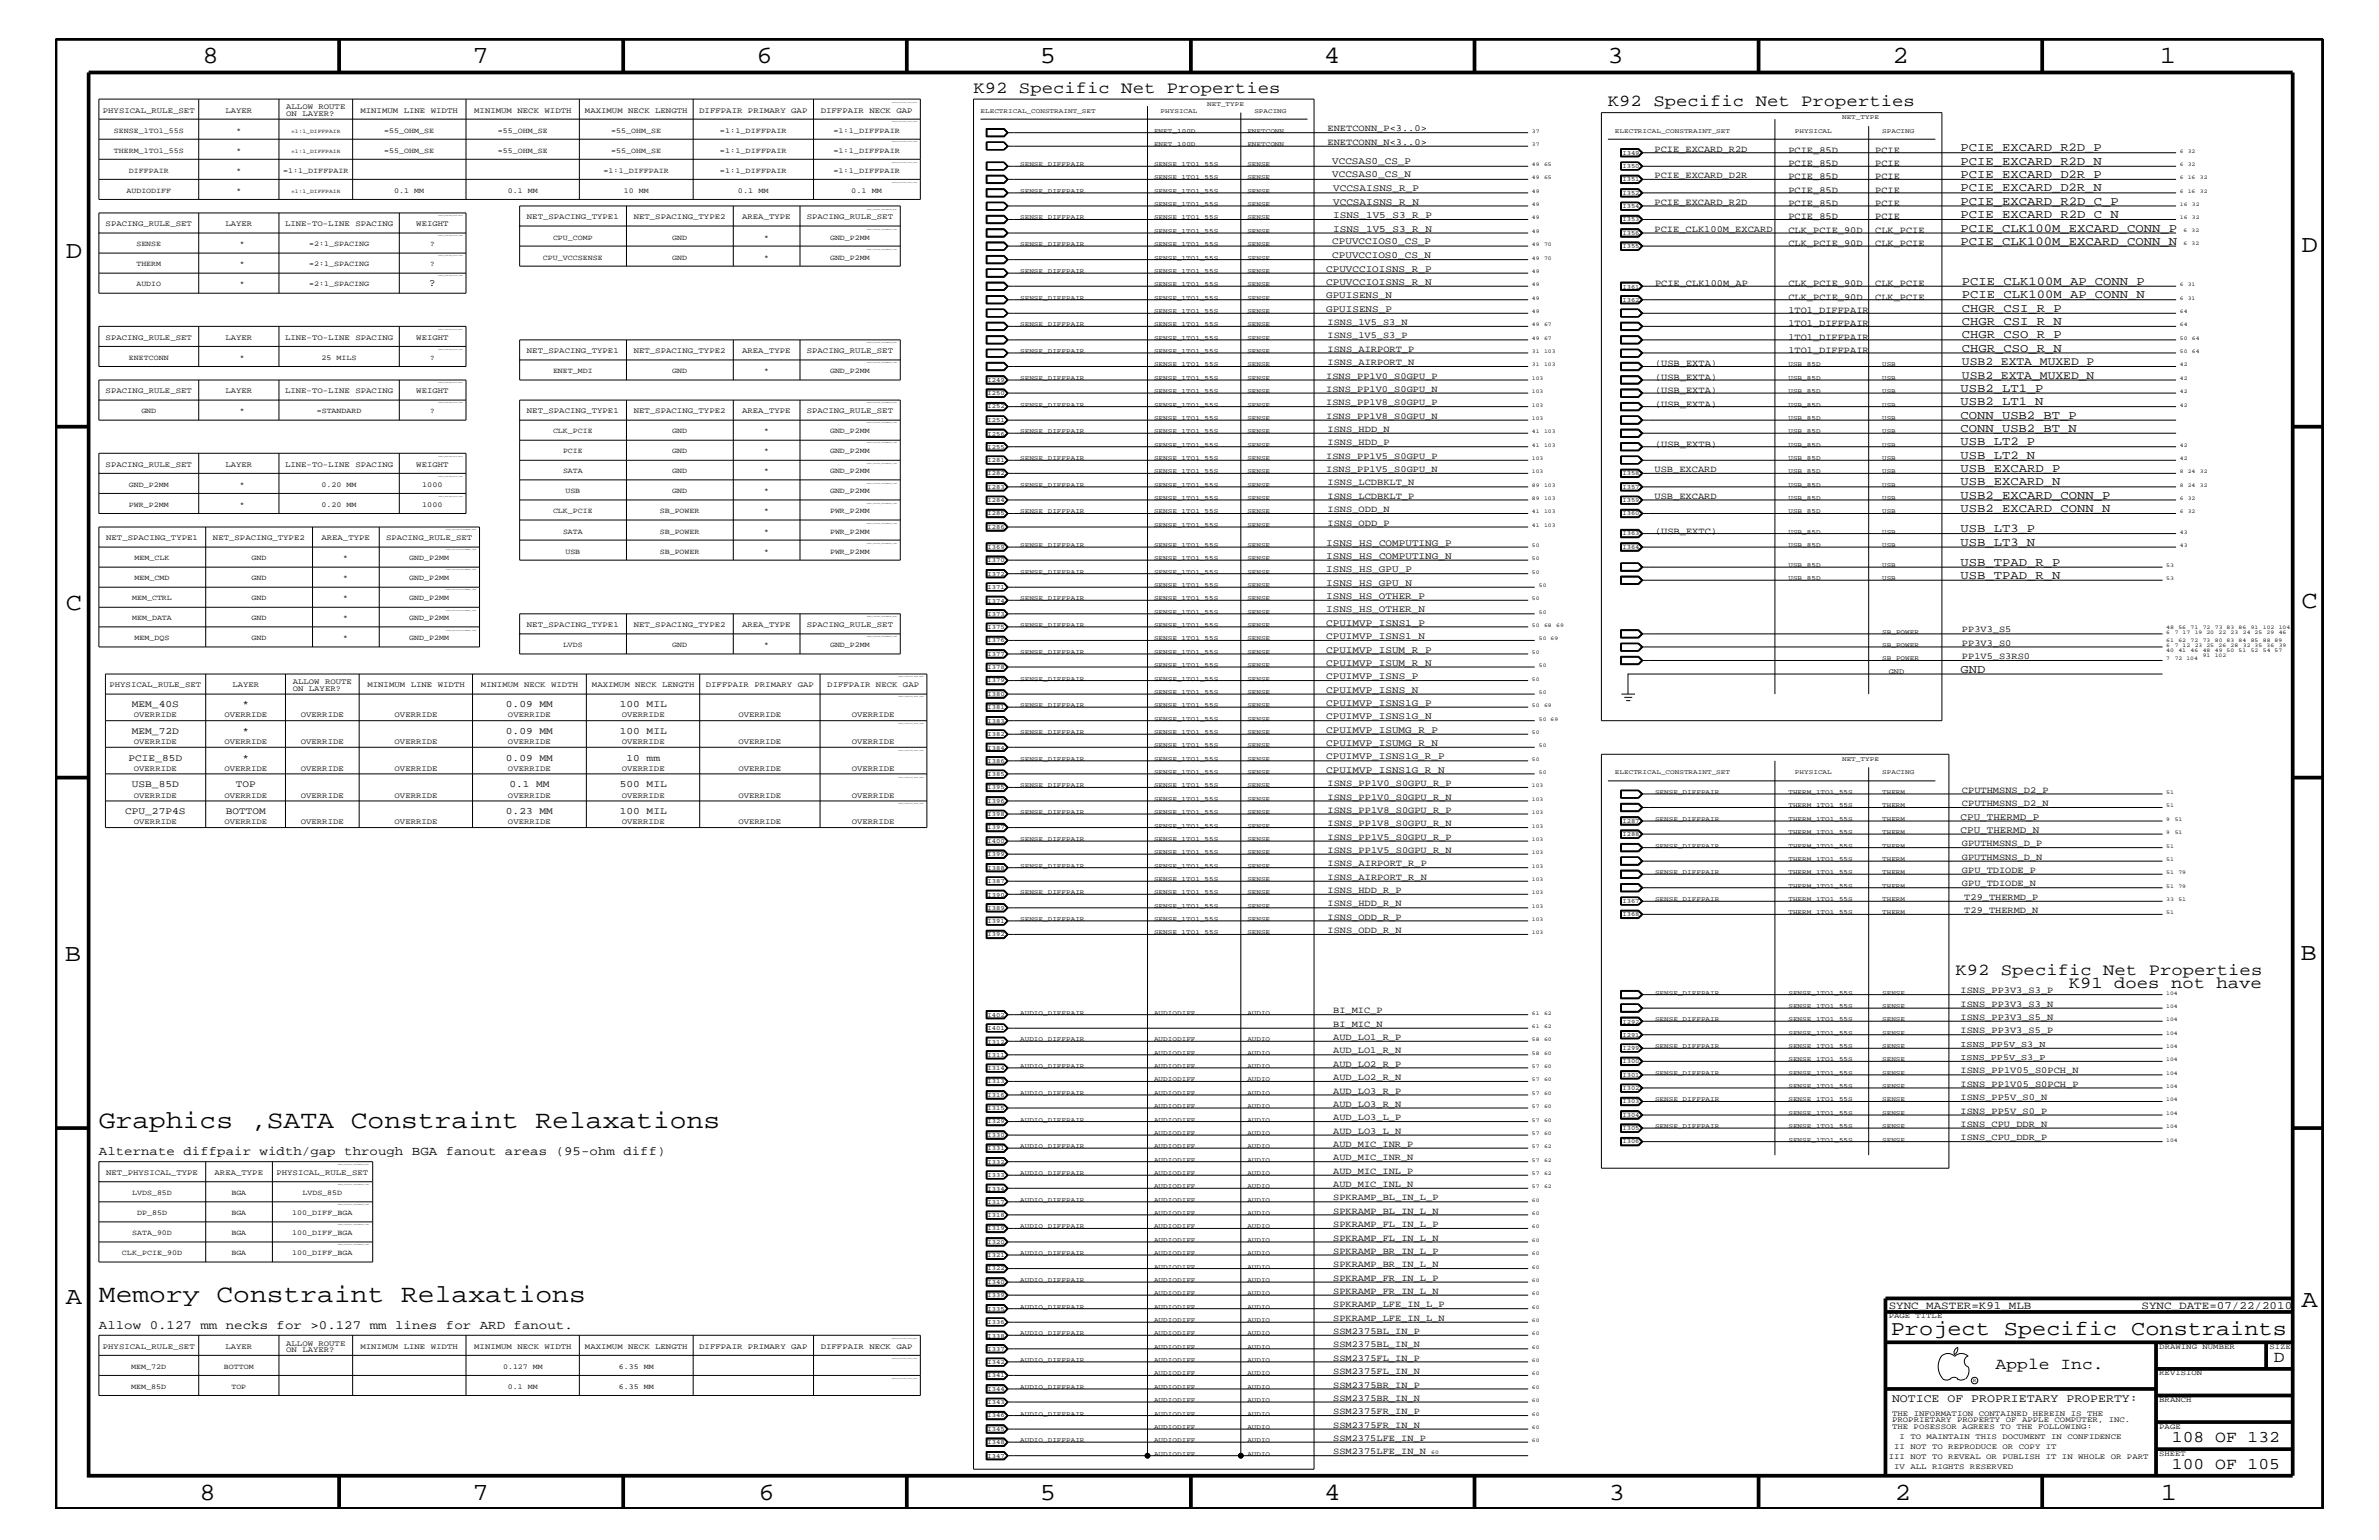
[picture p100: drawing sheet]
<svg xmlns="http://www.w3.org/2000/svg" width="432mm" height="279mm" viewBox="0 0 432 279" stroke-linecap="round" stroke-linejoin="round" font-family="sans-serif">
<defs><g id="words">
<g font-size="4.6">
<text x="17.9" y="204.7">Graphics ,SATA Constraint Relaxations</text>
<text x="17.9" y="236.2">Memory Constraint Relaxations</text>
</g>
<g font-size="4.5">
<text x="36.7" y="11.5">8</text>
<text x="85.8" y="11.5">7</text>
<text x="137.3" y="11.5">6</text>
<text x="188.7" y="11.5">5</text>
<text x="240.3" y="11.5">4</text>
<text x="291.8" y="11.5">3</text>
<text x="343.5" y="11.5">2</text>
<text x="392" y="11.5">1</text>
<text x="11.9" y="46.8">D</text>
<text x="417.7" y="45.7">D</text>
<text x="11.9" y="110.6">C</text>
<text x="417.7" y="110.3">C</text>
<text x="11.8" y="174.3">B</text>
<text x="417.6" y="174.2">B</text>
<text x="11.9" y="236.7">A</text>
<text x="417.7" y="237.1">A</text>
<text x="36.2" y="272.1">8</text>
<text x="85.8" y="272.1">7</text>
<text x="137.7" y="272.1">6</text>
<text x="188.7" y="272.1">5</text>
<text x="240.4" y="272.1">4</text>
<text x="292" y="272.1">3</text>
<text x="343.9" y="272.1">2</text>
<text x="392.2" y="272.1">1</text>
</g>
<text font-size="3.8" x="343.2" y="242.3">Project Specific Constraints</text>
<g font-size="3">
<text x="176.7" y="16.8">K92 Specific Net Properties</text>
<text x="291.8" y="19.2">K92 Specific Net Properties</text>
<text x="354.9" y="176.8">K92 Specific Net Properties</text>
<text x="375.5" y="179.3">K91 does not have</text>
<text x="362.2" y="248.4">Apple Inc.</text>
<text x="412.7" y="247.1">D</text>
<text x="394.2" y="261.6">108 OF 132</text>
<text x="394.2" y="266.6">100 OF 105</text>
</g>
<g font-size="2.3">
<text x="17.9" y="209.6">Alternate diffpair width/gap through BGA fanout areas (95-ohm diff)</text>
<text x="17.9" y="241.1">Allow 0.127 mm necks for &gt;0.127 mm lines for ARD fanout.</text>
</g>
<g font-size="2.2">
<text x="355.9" y="27.5">PCIE_EXCARD_R2D_P</text>
<text x="355.9" y="29.9">PCIE_EXCARD_R2D_N</text>
<text x="355.9" y="34.7">PCIE_EXCARD_D2R_N</text>
<text x="355.9" y="32.3">PCIE_EXCARD_D2R_P</text>
<text x="355.9" y="39.6">PCIE_EXCARD_R2D_C_N</text>
<text x="355.9" y="37.2">PCIE_EXCARD_R2D_C_P</text>
<text x="355.9" y="44.4">PCIE_CLK100M_EXCARD_CONN_N</text>
<text x="355.9" y="42">PCIE_CLK100M_EXCARD_CONN_P</text>
<text x="356.1" y="51.7">PCIE_CLK100M_AP_CONN_P</text>
<text x="356.1" y="54.1">PCIE_CLK100M_AP_CONN_N</text>
<text x="356.1" y="59">CHGR_CSI_R_N</text>
<text x="356.1" y="56.6">CHGR_CSI_R_P</text>
<text x="356.1" y="61.4">CHGR_CSO_R_P</text>
<text x="356.1" y="63.9">CHGR_CSO_R_N</text>
<text x="355.9" y="71.1">USB2_LT1_P</text>
<text x="355.9" y="73.5">USB2_LT1_N</text>
<text x="355.9" y="76">CONN_USB2_BT_P</text>
<text x="355.9" y="78.3">CONN_USB2_BT_N</text>
<text x="355.9" y="83.3">USB_LT2_N</text>
<text x="355.9" y="80.8">USB_LT2_P</text>
<text x="355.9" y="85.6">USB_EXCARD_P</text>
<text x="355.9" y="88.1">USB_EXCARD_N</text>
<text x="355.9" y="90.5">USB2_EXCARD_CONN_P</text>
<text x="355.9" y="92.9">USB2_EXCARD_CONN_N</text>
<text x="355.9" y="96.5">USB_LT3_P</text>
<text x="355.9" y="99">USB_LT3_N</text>
<text x="355.9" y="102.6">USB_TPAD_R_P</text>
<text x="355.9" y="105">USB_TPAD_R_N</text>
<text x="355.9" y="122">GND</text>
</g>
<g font-size="2.1">
<text x="356.1" y="68.7">USB2_EXTA_MUXED_N</text>
<text x="356.1" y="66.2">USB2_EXTA_MUXED_P</text>
<text x="343.4" y="254.4">NOTICE OF PROPRIETARY PROPERTY:</text>
</g>
<g font-size="2">
<text x="342.8" y="237.4">SYNC_MASTER=K91_MLB</text>
<text x="388.7" y="237.4">SYNC_DATE=07/22/2010</text>
</g>
<text font-size="1.9" x="77.9" y="51.9">?</text>
<g font-size="1.8">
<text x="241.8" y="29.8">VCCSAS0_CS_P</text>
<text x="241.8" y="32.2">VCCSAS0_CS_N</text>
<text x="242" y="34.7">VCCSAISNS_R_P</text>
<text x="242" y="39.6">ISNS_1V5_S3_R_P</text>
<text x="242" y="37.2">VCCSAISNS_R_N</text>
<text x="241.8" y="46.8">CPUVCCIOS0_CS_N</text>
<text x="241.8" y="44.3">CPUVCCIOS0_CS_P</text>
<text x="242" y="42">ISNS_1V5_S3_R_N</text>
<text x="240.7" y="51.7">CPUVCCIOISNS_R_N</text>
<text x="240.7" y="49.3">CPUVCCIOISNS_R_P</text>
<text x="240.7" y="56.6">GPUISENS_P</text>
<text x="240.7" y="54.1">GPUISENS_N</text>
<text x="240.7" y="101.4">ISNS_HS_COMPUTING_N</text>
<text x="240.7" y="99">ISNS_HS_COMPUTING_P</text>
<text x="240.7" y="106.3">ISNS_HS_GPU_N</text>
<text x="240.7" y="103.8">ISNS_HS_GPU_P</text>
<text x="240.7" y="108.7">ISNS_HS_OTHER_P</text>
<text x="240.7" y="111.1">ISNS_HS_OTHER_N</text>
<text x="240.7" y="113.6">CPUIMVP_ISNS1_P</text>
<text x="240.7" y="115.9">CPUIMVP_ISNS1_N</text>
<text x="240.7" y="118.4">CPUIMVP_ISUM_R_P</text>
<text x="240.7" y="125.7">CPUIMVP_ISNS_N</text>
<text x="240.7" y="120.8">CPUIMVP_ISUM_R_N</text>
<text x="240.7" y="123.2">CPUIMVP_ISNS_P</text>
<text x="23.9" y="128.3">MEM_40S</text>
<text x="44" y="128.3">*</text>
<text x="91.8" y="128.3">0.09 MM</text>
<text x="112.5" y="128.3">100 MIL</text>
<text x="240.7" y="130.5">CPUIMVP_ISNS1G_N</text>
<text x="240.7" y="128">CPUIMVP_ISNS1G_P</text>
<text x="23.9" y="133.2">MEM_72D</text>
<text x="44" y="133.2">*</text>
<text x="91.8" y="133.2">0.09 MM</text>
<text x="112.5" y="133.2">100 MIL</text>
<text x="240.7" y="133">CPUIMVP_ISUMG_R_P</text>
<text x="240.7" y="137.8">CPUIMVP_ISNS1G_R_P</text>
<text x="240.7" y="135.3">CPUIMVP_ISUMG_R_N</text>
<text x="23.3" y="138">PCIE_85D</text>
<text x="23.9" y="142.9">USB_85D</text>
<text x="42.8" y="142.9">TOP</text>
<text x="44" y="138">*</text>
<text x="91.8" y="138">0.09 MM</text>
<text x="92.5" y="142.9">0.1 MM</text>
<text x="112.5" y="142.9">500 MIL</text>
<text x="113.7" y="138">10 mm</text>
<text x="240.7" y="140.2">CPUIMVP_ISNS1G_R_N</text>
<text x="22.7" y="147.7">CPU_27P4S</text>
<text x="41" y="147.7">BOTTOM</text>
<text x="91.8" y="147.7">0.23 MM</text>
<text x="112.5" y="147.7">100 MIL</text>
<text x="355.9" y="148.7">CPU_THERMD_P</text>
<text x="355.9" y="151.1">CPU_THERMD_N</text>
</g>
<g font-size="1.7">
<text x="241" y="23.8">ENETCONN_P&lt;3..0&gt;</text>
<text x="241" y="26.3">ENETCONN_N&lt;3..0&gt;</text>
<text x="300.3" y="27.5">PCIE_EXCARD_R2D</text>
<text x="324.6" y="27.7">PCIE_85D</text>
<text x="340.4" y="27.7">PCIE</text>
<text x="300.3" y="32.4">PCIE_EXCARD_D2R</text>
<text x="324.6" y="35">PCIE_85D</text>
<text x="324.6" y="32.5">PCIE_85D</text>
<text x="324.6" y="30.2">PCIE_85D</text>
<text x="340.4" y="35">PCIE</text>
<text x="340.4" y="32.5">PCIE</text>
<text x="340.4" y="30.2">PCIE</text>
<text x="300.3" y="37.2">PCIE_EXCARD_R2D</text>
<text x="324.6" y="37.4">PCIE_85D</text>
<text x="324.6" y="39.8">PCIE_85D</text>
<text x="340.4" y="37.4">PCIE</text>
<text x="340.4" y="39.8">PCIE</text>
<text x="300.3" y="42">PCIE_CLK100M_EXCARD</text>
<text x="324.6" y="42.3">CLK_PCIE_90D</text>
<text x="324.6" y="44.6">CLK_PCIE_90D</text>
<text x="340.4" y="44.6">CLK_PCIE</text>
<text x="340.4" y="42.3">CLK_PCIE</text>
<text x="300.4" y="51.9">PCIE_CLK100M_AP</text>
<text x="324.6" y="51.9">CLK_PCIE_90D</text>
<text x="340.4" y="51.9">CLK_PCIE</text>
<text x="241" y="59">ISNS_1V5_S3_N</text>
<text x="324.6" y="54.4">CLK_PCIE_90D</text>
<text x="324.6" y="59.2">1TO1_DIFFPAIR</text>
<text x="324.6" y="56.8">1TO1_DIFFPAIR</text>
<text x="340.4" y="54.4">CLK_PCIE</text>
<text x="241" y="63.9">ISNS_AIRPORT_P</text>
<text x="241" y="61.4">ISNS_1V5_S3_P</text>
<text x="324.6" y="61.7">1TO1_DIFFPAIR</text>
<text x="324.6" y="64">1TO1_DIFFPAIR</text>
<text x="240.7" y="68.7">ISNS_PP1V0_S0GPU_P</text>
<text x="240.7" y="71.1">ISNS_PP1V0_S0GPU_N</text>
<text x="241" y="66.2">ISNS_AIRPORT_N</text>
<text x="300.4" y="66.5">(USB_EXTA)</text>
<text x="300.4" y="71.3">(USB_EXTA)</text>
<text x="300.4" y="68.9">(USB_EXTA)</text>
<text x="240.7" y="76">ISNS_PP1V8_S0GPU_N</text>
<text x="240.7" y="73.5">ISNS_PP1V8_S0GPU_P</text>
<text x="300.4" y="73.8">(USB_EXTA)</text>
<text x="240.7" y="83.3">ISNS_PP1V5_S0GPU_P</text>
<text x="241" y="78.3">ISNS_HDD_N</text>
<text x="241" y="80.8">ISNS_HDD_P</text>
<text x="300.4" y="81.1">(USB_EXTB)</text>
<text x="240.7" y="85.6">ISNS_PP1V5_S0GPU_N</text>
<text x="241" y="88.1">ISNS_LCDBKLT_N</text>
<text x="300.3" y="85.7">USB_EXCARD</text>
<text x="241" y="95.4">ISNS_ODD_P</text>
<text x="241" y="90.5">ISNS_LCDBKLT_P</text>
<text x="241" y="92.9">ISNS_ODD_N</text>
<text x="300.3" y="90.5">USB_EXCARD</text>
<text x="300.4" y="96.8">(USB_EXTC)</text>
<text x="356.1" y="119.6">PP1V5_S3RS0</text>
<text x="356.1" y="117.2">PP3V3_S0</text>
<text x="356.1" y="114.8">PP3V3_S5</text>
<text x="241" y="142.6">ISNS_PP1V0_S0GPU_R_P</text>
<text x="356.1" y="143.9">CPUTHMSNS_D2_P</text>
<text x="241" y="149.9">ISNS_PP1V8_S0GPU_R_N</text>
<text x="241" y="145.1">ISNS_PP1V0_S0GPU_R_N</text>
<text x="241" y="147.5">ISNS_PP1V8_S0GPU_R_P</text>
<text x="356.1" y="146.2">CPUTHMSNS_D2_N</text>
<text x="241" y="152.3">ISNS_PP1V5_S0GPU_R_P</text>
<text x="241" y="154.7">ISNS_PP1V5_S0GPU_R_N</text>
<text x="356.1" y="153.5">GPUTHMSNS_D_P</text>
<text x="356.1" y="156">GPUTHMSNS_D_N</text>
<text x="241" y="159.6">ISNS_AIRPORT_R_N</text>
<text x="241" y="162">ISNS_HDD_R_P</text>
<text x="241" y="157.2">ISNS_AIRPORT_R_P</text>
<text x="356.1" y="160.8">GPU_TDIODE_N</text>
<text x="356.1" y="158.4">GPU_TDIODE_P</text>
<text x="241" y="164.5">ISNS_HDD_R_N</text>
<text x="241" y="166.9">ISNS_ODD_R_P</text>
<text x="356.5" y="163.3">T29_THERMD_P</text>
<text x="356.5" y="165.6">T29_THERMD_N</text>
<text x="241" y="169.3">ISNS_ODD_R_N</text>
<text x="242" y="183.8">BI_MIC_P</text>
<text x="355.9" y="180.2">ISNS_PP3V3_S3_P</text>
<text x="355.9" y="185">ISNS_PP3V3_S5_N</text>
<text x="355.9" y="182.7">ISNS_PP3V3_S3_N</text>
<text x="242" y="188.7">AUD_LO1_R_P</text>
<text x="242" y="191.1">AUD_LO1_R_N</text>
<text x="242" y="186.3">BI_MIC_N</text>
<text x="355.9" y="187.5">ISNS_PP3V3_S5_P</text>
<text x="242" y="195.9">AUD_LO2_R_N</text>
<text x="242" y="193.6">AUD_LO2_R_P</text>
<text x="355.9" y="194.8">ISNS_PP1V05_S0PCH_N</text>
<text x="355.9" y="197.2">ISNS_PP1V05_S0PCH_P</text>
<text x="242" y="200.9">AUD_LO3_R_N</text>
<text x="242" y="198.4">AUD_LO3_R_P</text>
<text x="242" y="203.2">AUD_LO3_L_P</text>
<text x="355.9" y="202">ISNS_PP5V_S0_P</text>
<text x="355.9" y="199.6">ISNS_PP5V_S0_N</text>
<text x="242" y="205.7">AUD_LO3_L_N</text>
<text x="242" y="208.1">AUD_MIC_INR_P</text>
<text x="355.9" y="206.9">ISNS_CPU_DDR_P</text>
<text x="355.9" y="204.4">ISNS_CPU_DDR_N</text>
<text x="242" y="213">AUD_MIC_INL_P</text>
<text x="242" y="215.3">AUD_MIC_INL_N</text>
<text x="242" y="210.5">AUD_MIC_INR_N</text>
<text x="242" y="217.8">SPKRAMP_BL_IN_L_P</text>
<text x="242" y="220.2">SPKRAMP_BL_IN_L_N</text>
<text x="242" y="222.6">SPKRAMP_FL_IN_L_P</text>
<text x="242" y="225.1">SPKRAMP_FL_IN_L_N</text>
<text x="242" y="227.5">SPKRAMP_BR_IN_L_P</text>
<text x="242" y="229.9">SPKRAMP_BR_IN_L_N</text>
<text x="242" y="232.4">SPKRAMP_FR_IN_L_P</text>
<text x="242" y="234.7">SPKRAMP_FR_IN_L_N</text>
<text x="242" y="237.2">SPKRAMP_LFE_IN_L_P</text>
<text x="242" y="239.6">SPKRAMP_LFE_IN_L_N</text>
<text x="242" y="244.5">SSM2375BL_IN_N</text>
<text x="242" y="242">SSM2375BL_IN_P</text>
<text x="242" y="246.9">SSM2375FL_IN_P</text>
<text x="242" y="249.3">SSM2375FL_IN_N</text>
<text x="242" y="251.7">SSM2375BR_IN_P</text>
<text x="242" y="254.2">SSM2375BR_IN_N</text>
<text x="242" y="256.6">SSM2375FR_IN_P</text>
<text x="242" y="259">SSM2375FR_IN_N</text>
<text x="242" y="261.4">SSM2375LFE_IN_P</text>
<text x="242" y="263.8">SSM2375LFE_IN_N</text>
</g>
<g font-size="1.6">
<text x="355.9" y="189.9">ISNS_PP5V_S3_N</text>
<text x="355.9" y="192.3">ISNS_PP5V_S3_P</text>
</g>
<g font-size="1.4">
<text x="18.7" y="20.4">PHYSICAL_RULE_SET</text>
<text x="40.9" y="20.4">LAYER</text>
<text x="51.9" y="19.8">ALLOW ROUTE</text>
<text x="51.9" y="21">ON LAYER?</text>
<text x="65.4" y="20.4">MINIMUM LINE WIDTH</text>
<text x="86.1" y="20.4">MINIMUM NECK WIDTH</text>
<text x="106.2" y="20.4">MAXIMUM NECK LENGTH</text>
<text x="126.9" y="20.4">DIFFPAIR PRIMARY GAP</text>
<text x="149" y="20.4">DIFFPAIR NECK GAP</text>
<text x="20.7" y="27.7">THERM_1TO1_55S</text>
<text x="20.7" y="24.1">SENSE_1TO1_55S</text>
<text x="42.9" y="27.7">*</text>
<text x="42.9" y="24.1">*</text>
<text x="69.7" y="27.7">=55_OHM_SE</text>
<text x="69.7" y="24.1">=55_OHM_SE</text>
<text x="90.4" y="27.7">=55_OHM_SE</text>
<text x="90.4" y="24.1">=55_OHM_SE</text>
<text x="111" y="27.7">=55_OHM_SE</text>
<text x="111" y="24.1">=55_OHM_SE</text>
<text x="130.7" y="27.7">=1:1_DIFFPAIR</text>
<text x="130.7" y="24.1">=1:1_DIFFPAIR</text>
<text x="151.3" y="27.7">=1:1_DIFFPAIR</text>
<text x="151.3" y="24.1">=1:1_DIFFPAIR</text>
<text x="22.9" y="35">AUDIODIFF</text>
<text x="23.4" y="31.4">DIFFPAIR</text>
<text x="42.9" y="31.4">*</text>
<text x="42.9" y="35">*</text>
<text x="51.4" y="31.4">=1:1_DIFFPAIR</text>
<text x="71.5" y="35">0.1 MM</text>
<text x="92.2" y="35">0.1 MM</text>
<text x="109.6" y="31.4">=1:1_DIFFPAIR</text>
<text x="113.2" y="35">10 MM</text>
<text x="130.7" y="31.4">=1:1_DIFFPAIR</text>
<text x="133.9" y="35">0.1 MM</text>
<text x="151.3" y="31.4">=1:1_DIFFPAIR</text>
<text x="154.5" y="35">0.1 MM</text>
<text x="19.2" y="41">SPACING_RULE_SET</text>
<text x="40.9" y="41">LAYER</text>
<text x="51.7" y="41">LINE-TO-LINE SPACING</text>
<text x="75.6" y="41">WEIGHT</text>
<text x="95.6" y="39.8">NET_SPACING_TYPE1</text>
<text x="115" y="39.8">NET_SPACING_TYPE2</text>
<text x="134.7" y="39.8">AREA_TYPE</text>
<text x="146.4" y="39.8">SPACING_RULE_SET</text>
<text x="24.8" y="44.6">SENSE</text>
<text x="43.5" y="44.6">*</text>
<text x="56.1" y="44.6">=2:1_SPACING</text>
<text x="78.1" y="44.6">?</text>
<text x="98.5" y="47.1">CPU_VCCSENSE</text>
<text x="100.4" y="43.5">CPU_COMP</text>
<text x="122" y="43.5">GND</text>
<text x="122" y="47.1">GND</text>
<text x="138.7" y="43.5">*</text>
<text x="138.7" y="47.1">*</text>
<text x="150.7" y="43.5">GND_P2MM</text>
<text x="150.7" y="47.1">GND_P2MM</text>
<text x="24.8" y="48.3">THERM</text>
<text x="24.8" y="51.9">AUDIO</text>
<text x="43.5" y="48.3">*</text>
<text x="43.5" y="51.9">*</text>
<text x="56.1" y="48.3">=2:1_SPACING</text>
<text x="56.1" y="51.9">=2:1_SPACING</text>
<text x="78.1" y="48.3">?</text>
<text x="19.2" y="61.7">SPACING_RULE_SET</text>
<text x="23.4" y="65.3">ENETCONN</text>
<text x="40.9" y="61.7">LAYER</text>
<text x="43.5" y="65.3">*</text>
<text x="51.7" y="61.7">LINE-TO-LINE SPACING</text>
<text x="58.4" y="65.3">25 MILS</text>
<text x="75.6" y="61.7">WEIGHT</text>
<text x="78.1" y="65.3">?</text>
<text x="95.6" y="64">NET_SPACING_TYPE1</text>
<text x="115" y="64">NET_SPACING_TYPE2</text>
<text x="134.7" y="64">AREA_TYPE</text>
<text x="146.4" y="64">SPACING_RULE_SET</text>
<text x="19.2" y="71.3">SPACING_RULE_SET</text>
<text x="40.9" y="71.3">LAYER</text>
<text x="51.7" y="71.3">LINE-TO-LINE SPACING</text>
<text x="75.6" y="71.3">WEIGHT</text>
<text x="100.4" y="67.7">ENET_MDI</text>
<text x="122" y="67.7">GND</text>
<text x="138.7" y="67.7">*</text>
<text x="150.7" y="67.7">GND_P2MM</text>
<text x="25.7" y="75">GND</text>
<text x="43.5" y="75">*</text>
<text x="57.5" y="75">=STANDARD</text>
<text x="78.1" y="75">?</text>
<text x="95.6" y="75">NET_SPACING_TYPE1</text>
<text x="115" y="75">NET_SPACING_TYPE2</text>
<text x="134.7" y="75">AREA_TYPE</text>
<text x="146.4" y="75">SPACING_RULE_SET</text>
<text x="100.4" y="78.6">CLK_PCIE</text>
<text x="102.2" y="82.2">PCIE</text>
<text x="122" y="78.6">GND</text>
<text x="122" y="82.2">GND</text>
<text x="138.7" y="78.6">*</text>
<text x="138.7" y="82.2">*</text>
<text x="150.7" y="78.6">GND_P2MM</text>
<text x="150.7" y="82.2">GND_P2MM</text>
<text x="19.2" y="84.7">SPACING_RULE_SET</text>
<text x="23.4" y="88.3">GND_P2MM</text>
<text x="40.9" y="84.7">LAYER</text>
<text x="43.5" y="88.3">*</text>
<text x="51.7" y="84.7">LINE-TO-LINE SPACING</text>
<text x="58.4" y="88.3">0.20 MM</text>
<text x="75.6" y="84.7">WEIGHT</text>
<text x="76.6" y="88.3">1000</text>
<text x="102.2" y="85.9">SATA</text>
<text x="102.6" y="89.5">USB</text>
<text x="122" y="85.9">GND</text>
<text x="122" y="89.5">GND</text>
<text x="138.7" y="85.9">*</text>
<text x="138.7" y="89.5">*</text>
<text x="150.7" y="85.9">GND_P2MM</text>
<text x="150.7" y="89.5">GND_P2MM</text>
<text x="23.4" y="92">PWR_P2MM</text>
<text x="43.5" y="92">*</text>
<text x="58.4" y="92">0.20 MM</text>
<text x="76.6" y="92">1000</text>
<text x="100.4" y="93.2">CLK_PCIE</text>
<text x="119.8" y="93.2">SB_POWER</text>
<text x="138.7" y="93.2">*</text>
<text x="150.7" y="93.2">PWR_P2MM</text>
<text x="19.3" y="98">NET_SPACING_TYPE1</text>
<text x="24.4" y="101.6">MEM_CLK</text>
<text x="38.7" y="98">NET_SPACING_TYPE2</text>
<text x="45.6" y="101.6">GND</text>
<text x="58.3" y="98">AREA_TYPE</text>
<text x="62.3" y="101.6">*</text>
<text x="70.1" y="98">SPACING_RULE_SET</text>
<text x="74.3" y="101.6">GND_P2MM</text>
<text x="102.2" y="96.8">SATA</text>
<text x="102.6" y="100.4">USB</text>
<text x="119.8" y="96.8">SB_POWER</text>
<text x="119.8" y="100.4">SB_POWER</text>
<text x="138.7" y="96.8">*</text>
<text x="138.7" y="100.4">*</text>
<text x="150.7" y="96.8">PWR_P2MM</text>
<text x="150.7" y="100.4">PWR_P2MM</text>
<text x="24.4" y="105.3">MEM_CMD</text>
<text x="45.6" y="105.3">GND</text>
<text x="62.3" y="105.3">*</text>
<text x="74.3" y="105.3">GND_P2MM</text>
<text x="24" y="108.9">MEM_CTRL</text>
<text x="24" y="112.6">MEM_DATA</text>
<text x="45.6" y="108.9">GND</text>
<text x="45.6" y="112.6">GND</text>
<text x="62.3" y="108.9">*</text>
<text x="62.3" y="112.6">*</text>
<text x="74.3" y="108.9">GND_P2MM</text>
<text x="74.3" y="112.6">GND_P2MM</text>
<text x="95.6" y="113.7">NET_SPACING_TYPE1</text>
<text x="115" y="113.7">NET_SPACING_TYPE2</text>
<text x="134.7" y="113.7">AREA_TYPE</text>
<text x="146.4" y="113.7">SPACING_RULE_SET</text>
<text x="24.4" y="116.2">MEM_DQS</text>
<text x="45.6" y="116.2">GND</text>
<text x="62.3" y="116.2">*</text>
<text x="74.3" y="116.2">GND_P2MM</text>
<text x="102.2" y="117.4">LVDS</text>
<text x="122" y="117.4">GND</text>
<text x="138.7" y="117.4">*</text>
<text x="150.7" y="117.4">GND_P2MM</text>
<text x="19.9" y="124.7">PHYSICAL_RULE_SET</text>
<text x="42.2" y="124.7">LAYER</text>
<text x="53.1" y="124.1">ALLOW ROUTE</text>
<text x="53.1" y="125.3">ON LAYER?</text>
<text x="66.7" y="124.7">MINIMUM LINE WIDTH</text>
<text x="87.2" y="124.7">MINIMUM NECK WIDTH</text>
<text x="107.4" y="124.7">MAXIMUM NECK LENGTH</text>
<text x="128.1" y="124.7">DIFFPAIR PRIMARY GAP</text>
<text x="150.2" y="124.7">DIFFPAIR NECK GAP</text>
<text x="342.8" y="122.3">GND</text>
<text x="24.3" y="130.2">OVERRIDE</text>
<text x="40.7" y="130.2">OVERRIDE</text>
<text x="54.6" y="130.2">OVERRIDE</text>
<text x="71.6" y="130.2">OVERRIDE</text>
<text x="92.2" y="130.2">OVERRIDE</text>
<text x="112.9" y="130.2">OVERRIDE</text>
<text x="134" y="130.2">OVERRIDE</text>
<text x="154.6" y="130.2">OVERRIDE</text>
<text x="24.3" y="135">OVERRIDE</text>
<text x="40.7" y="135">OVERRIDE</text>
<text x="54.6" y="135">OVERRIDE</text>
<text x="71.6" y="135">OVERRIDE</text>
<text x="92.2" y="135">OVERRIDE</text>
<text x="112.9" y="135">OVERRIDE</text>
<text x="134" y="135">OVERRIDE</text>
<text x="154.6" y="135">OVERRIDE</text>
<text x="24.3" y="139.8">OVERRIDE</text>
<text x="40.7" y="139.8">OVERRIDE</text>
<text x="54.6" y="139.8">OVERRIDE</text>
<text x="71.6" y="139.8">OVERRIDE</text>
<text x="92.2" y="139.8">OVERRIDE</text>
<text x="112.9" y="139.8">OVERRIDE</text>
<text x="134" y="139.8">OVERRIDE</text>
<text x="154.6" y="139.8">OVERRIDE</text>
<text x="24.3" y="144.7">OVERRIDE</text>
<text x="24.3" y="149.5">OVERRIDE</text>
<text x="40.7" y="144.7">OVERRIDE</text>
<text x="40.7" y="149.5">OVERRIDE</text>
<text x="54.6" y="144.7">OVERRIDE</text>
<text x="54.6" y="149.5">OVERRIDE</text>
<text x="71.6" y="144.7">OVERRIDE</text>
<text x="71.6" y="149.5">OVERRIDE</text>
<text x="92.2" y="144.7">OVERRIDE</text>
<text x="92.2" y="149.5">OVERRIDE</text>
<text x="112.9" y="144.7">OVERRIDE</text>
<text x="112.9" y="149.5">OVERRIDE</text>
<text x="134" y="144.7">OVERRIDE</text>
<text x="134" y="149.5">OVERRIDE</text>
<text x="154.6" y="144.7">OVERRIDE</text>
<text x="154.6" y="149.5">OVERRIDE</text>
<text x="19.3" y="213.2">NET_PHYSICAL_TYPE</text>
<text x="38.9" y="213.2">AREA_TYPE</text>
<text x="50.2" y="213.2">PHYSICAL_RULE_SET</text>
<text x="24" y="216.9">LVDS_85D</text>
<text x="24.9" y="220.4">DP_85D</text>
<text x="42" y="216.9">BGA</text>
<text x="42" y="220.4">BGA</text>
<text x="53" y="220.4">100_DIFF_BGA</text>
<text x="54.9" y="216.9">LVDS_85D</text>
<text x="22.1" y="227.7">CLK_PCIE_90D</text>
<text x="24" y="224.1">SATA_90D</text>
<text x="42" y="224.1">BGA</text>
<text x="42" y="227.7">BGA</text>
<text x="53" y="224.1">100_DIFF_BGA</text>
<text x="53" y="227.7">100_DIFF_BGA</text>
<text x="342.8" y="239.2">PAGE TITLE</text>
<text x="18.7" y="244.7">PHYSICAL_RULE_SET</text>
<text x="40.9" y="244.7">LAYER</text>
<text x="51.9" y="244.1">ALLOW ROUTE</text>
<text x="51.9" y="245.3">ON LAYER?</text>
<text x="65.4" y="244.7">MINIMUM LINE WIDTH</text>
<text x="86.1" y="244.7">MINIMUM NECK WIDTH</text>
<text x="106.2" y="244.7">MAXIMUM NECK LENGTH</text>
<text x="126.9" y="244.7">DIFFPAIR PRIMARY GAP</text>
<text x="149" y="244.7">DIFFPAIR NECK GAP</text>
<text x="391.9" y="244.7">DRAWING NUMBER</text>
<text x="411.9" y="244.7">SIZE</text>
<text x="23.8" y="248.4">MEM_72D</text>
<text x="23.8" y="252">MEM_85D</text>
<text x="40.6" y="248.4">BOTTOM</text>
<text x="42" y="252">TOP</text>
<text x="91.3" y="248.4">0.127 MM</text>
<text x="92.2" y="252">0.1 MM</text>
<text x="112.3" y="248.4">6.35 MM</text>
<text x="112.3" y="252">6.35 MM</text>
<text x="391.9" y="249.5">REVISION</text>
<text x="343.4" y="256.8">THE INFORMATION CONTAINED HEREIN IS THE</text>
<text x="391.9" y="254.4">BRANCH</text>
<text x="343.4" y="259.3">THE POSESSOR AGREES TO THE FOLLOWING:</text>
<text x="343.4" y="258">PROPRIETARY PROPERTY OF APPLE COMPUTER, INC.</text>
<text x="343.8" y="262.9">II NOT TO REPRODUCE OR COPY IT</text>
<text x="344.8" y="261.1">I TO MAINTAIN THIS DOCUMENT IN CONFIDENCE</text>
<text x="391.9" y="259.3">PAGE</text>
<text x="342.8" y="264.7">III NOT TO REVEAL OR PUBLISH IT IN WHOLE OR PART</text>
<text x="343.8" y="266.6">IV ALL RIGHTS RESERVED</text>
<text x="391.9" y="264.1">SHEET</text>
</g>
<g font-size="1.2">
<text x="178" y="20.4">ELECTRICAL_CONSTRAINT_SET</text>
<text x="210.7" y="20.4">PHYSICAL</text>
<text x="219.1" y="19.2">NET_TYPE</text>
<text x="227.7" y="20.4">SPACING</text>
<text x="334.3" y="21.6">NET_TYPE</text>
<text x="209.5" y="26.5">ENET_100D</text>
<text x="209.5" y="24.1">ENET_100D</text>
<text x="226.4" y="26.5">ENETCONN</text>
<text x="226.4" y="24.1">ENETCONN</text>
<text x="293.1" y="24.1">ELECTRICAL_CONSTRAINT_SET</text>
<text x="294.5" y="28.1">I349</text>
<text x="325.8" y="24.1">PHYSICAL</text>
<text x="341.6" y="24.1">SPACING</text>
<text x="185.2" y="30.2">SENSE_DIFFPAIR</text>
<text x="185.2" y="35">SENSE_DIFFPAIR</text>
<text x="209.5" y="30.2">SENSE_1TO1_55S</text>
<text x="209.5" y="32.5">SENSE_1TO1_55S</text>
<text x="209.5" y="35">SENSE_1TO1_55S</text>
<text x="226.4" y="30.2">SENSE</text>
<text x="226.4" y="32.5">SENSE</text>
<text x="226.4" y="35">SENSE</text>
<text x="294.5" y="30.5">I350</text>
<text x="294.5" y="32.9">I351</text>
<text x="294.5" y="35.3">I352</text>
<text x="185.2" y="39.8">SENSE_DIFFPAIR</text>
<text x="209.5" y="39.8">SENSE_1TO1_55S</text>
<text x="209.5" y="37.4">SENSE_1TO1_55S</text>
<text x="226.4" y="39.8">SENSE</text>
<text x="226.4" y="37.4">SENSE</text>
<text x="294.5" y="40.2">I353</text>
<text x="294.5" y="37.8">I354</text>
<text x="185.2" y="44.6">SENSE_DIFFPAIR</text>
<text x="209.5" y="47.1">SENSE_1TO1_55S</text>
<text x="209.5" y="42.3">SENSE_1TO1_55S</text>
<text x="209.5" y="44.6">SENSE_1TO1_55S</text>
<text x="226.4" y="47.1">SENSE</text>
<text x="226.4" y="42.3">SENSE</text>
<text x="226.4" y="44.6">SENSE</text>
<text x="294.5" y="45.1">I355</text>
<text x="294.5" y="42.6">I356</text>
<text x="185.2" y="49.6">SENSE_DIFFPAIR</text>
<text x="209.5" y="51.9">SENSE_1TO1_55S</text>
<text x="209.5" y="49.6">SENSE_1TO1_55S</text>
<text x="226.4" y="51.9">SENSE</text>
<text x="226.4" y="49.6">SENSE</text>
<text x="294.5" y="52.4">I361</text>
<text x="185.2" y="59.2">SENSE_DIFFPAIR</text>
<text x="185.2" y="54.4">SENSE_DIFFPAIR</text>
<text x="209.5" y="56.8">SENSE_1TO1_55S</text>
<text x="209.5" y="54.4">SENSE_1TO1_55S</text>
<text x="209.5" y="59.2">SENSE_1TO1_55S</text>
<text x="226.4" y="56.8">SENSE</text>
<text x="226.4" y="54.4">SENSE</text>
<text x="226.4" y="59.2">SENSE</text>
<text x="294.5" y="54.7">I362</text>
<text x="185.2" y="64">SENSE_DIFFPAIR</text>
<text x="209.5" y="64">SENSE_1TO1_55S</text>
<text x="209.5" y="61.7">SENSE_1TO1_55S</text>
<text x="226.4" y="64">SENSE</text>
<text x="226.4" y="61.7">SENSE</text>
<text x="179.2" y="69.3">I249</text>
<text x="179.2" y="71.7">I250</text>
<text x="185.2" y="68.9">SENSE_DIFFPAIR</text>
<text x="209.5" y="66.5">SENSE_1TO1_55S</text>
<text x="209.5" y="68.9">SENSE_1TO1_55S</text>
<text x="209.5" y="71.3">SENSE_1TO1_55S</text>
<text x="226.4" y="66.5">SENSE</text>
<text x="226.4" y="68.9">SENSE</text>
<text x="226.4" y="71.3">SENSE</text>
<text x="324.6" y="68.9">USB_85D</text>
<text x="324.6" y="71.3">USB_85D</text>
<text x="324.6" y="66.5">USB_85D</text>
<text x="341.6" y="68.9">USB</text>
<text x="341.6" y="71.3">USB</text>
<text x="341.6" y="66.5">USB</text>
<text x="179.2" y="76.6">I251</text>
<text x="179.2" y="74.1">I252</text>
<text x="185.2" y="73.8">SENSE_DIFFPAIR</text>
<text x="209.5" y="76.2">SENSE_1TO1_55S</text>
<text x="209.5" y="73.8">SENSE_1TO1_55S</text>
<text x="226.4" y="76.2">SENSE</text>
<text x="226.4" y="73.8">SENSE</text>
<text x="324.6" y="73.8">USB_85D</text>
<text x="324.6" y="76.2">USB_85D</text>
<text x="341.6" y="73.8">USB</text>
<text x="341.6" y="76.2">USB</text>
<text x="179.2" y="81.4">I255</text>
<text x="179.2" y="79">I256</text>
<text x="179.2" y="83.8">I281</text>
<text x="185.2" y="83.5">SENSE_DIFFPAIR</text>
<text x="185.2" y="78.6">SENSE_DIFFPAIR</text>
<text x="209.5" y="78.6">SENSE_1TO1_55S</text>
<text x="209.5" y="81.1">SENSE_1TO1_55S</text>
<text x="209.5" y="83.5">SENSE_1TO1_55S</text>
<text x="226.4" y="78.6">SENSE</text>
<text x="226.4" y="81.1">SENSE</text>
<text x="226.4" y="83.5">SENSE</text>
<text x="324.6" y="78.6">USB_85D</text>
<text x="324.6" y="83.5">USB_85D</text>
<text x="324.6" y="81.1">USB_85D</text>
<text x="341.6" y="78.6">USB</text>
<text x="341.6" y="83.5">USB</text>
<text x="341.6" y="81.1">USB</text>
<text x="179.2" y="86.2">I282</text>
<text x="179.2" y="88.7">I283</text>
<text x="185.2" y="88.3">SENSE_DIFFPAIR</text>
<text x="209.5" y="85.9">SENSE_1TO1_55S</text>
<text x="209.5" y="88.3">SENSE_1TO1_55S</text>
<text x="226.4" y="85.9">SENSE</text>
<text x="226.4" y="88.3">SENSE</text>
<text x="294.5" y="88.7">I357</text>
<text x="294.5" y="86.2">I358</text>
<text x="324.6" y="88.3">USB_85D</text>
<text x="324.6" y="85.9">USB_85D</text>
<text x="341.6" y="88.3">USB</text>
<text x="341.6" y="85.9">USB</text>
<text x="179.2" y="91.1">I284</text>
<text x="179.2" y="93.5">I285</text>
<text x="179.2" y="96">I286</text>
<text x="185.2" y="93.2">SENSE_DIFFPAIR</text>
<text x="209.5" y="95.6">SENSE_1TO1_55S</text>
<text x="209.5" y="90.7">SENSE_1TO1_55S</text>
<text x="209.5" y="93.2">SENSE_1TO1_55S</text>
<text x="226.4" y="95.6">SENSE</text>
<text x="226.4" y="90.7">SENSE</text>
<text x="226.4" y="93.2">SENSE</text>
<text x="294.5" y="91.1">I359</text>
<text x="294.5" y="93.5">I360</text>
<text x="324.6" y="90.7">USB_85D</text>
<text x="324.6" y="93.2">USB_85D</text>
<text x="341.6" y="90.7">USB</text>
<text x="341.6" y="93.2">USB</text>
<text x="179.2" y="99.6">I369</text>
<text x="185.2" y="99.3">SENSE_DIFFPAIR</text>
<text x="209.5" y="101.6">SENSE_1TO1_55S</text>
<text x="209.5" y="99.3">SENSE_1TO1_55S</text>
<text x="226.4" y="101.6">SENSE</text>
<text x="226.4" y="99.3">SENSE</text>
<text x="294.5" y="97.1">I363</text>
<text x="294.5" y="99.6">I364</text>
<text x="324.6" y="96.8">USB_85D</text>
<text x="324.6" y="99.3">USB_85D</text>
<text x="341.6" y="96.8">USB</text>
<text x="341.6" y="99.3">USB</text>
<text x="179.2" y="102.1">I370</text>
<text x="179.2" y="106.9">I371</text>
<text x="179.2" y="104.4">I372</text>
<text x="185.2" y="104.1">SENSE_DIFFPAIR</text>
<text x="209.5" y="106.5">SENSE_1TO1_55S</text>
<text x="209.5" y="104.1">SENSE_1TO1_55S</text>
<text x="226.4" y="106.5">SENSE</text>
<text x="226.4" y="104.1">SENSE</text>
<text x="324.6" y="102.9">USB_85D</text>
<text x="324.6" y="105.3">USB_85D</text>
<text x="341.6" y="102.9">USB</text>
<text x="341.6" y="105.3">USB</text>
<text x="179.2" y="111.7">I373</text>
<text x="179.2" y="109.3">I374</text>
<text x="185.2" y="113.7">SENSE_DIFFPAIR</text>
<text x="185.2" y="108.9">SENSE_DIFFPAIR</text>
<text x="209.5" y="111.4">SENSE_1TO1_55S</text>
<text x="209.5" y="113.7">SENSE_1TO1_55S</text>
<text x="209.5" y="108.9">SENSE_1TO1_55S</text>
<text x="226.4" y="108.9">SENSE</text>
<text x="226.4" y="111.4">SENSE</text>
<text x="226.4" y="113.7">SENSE</text>
<text x="179.2" y="114.2">I375</text>
<text x="179.2" y="116.5">I376</text>
<text x="179.2" y="119">I377</text>
<text x="185.2" y="118.6">SENSE_DIFFPAIR</text>
<text x="209.5" y="116.2">SENSE_1TO1_55S</text>
<text x="209.5" y="118.6">SENSE_1TO1_55S</text>
<text x="226.4" y="116.2">SENSE</text>
<text x="226.4" y="118.6">SENSE</text>
<text x="341.6" y="119.8">SB_POWER</text>
<text x="341.6" y="117.4">SB_POWER</text>
<text x="341.6" y="115">SB_POWER</text>
<text x="179.2" y="121.4">I378</text>
<text x="179.2" y="123.8">I379</text>
<text x="185.2" y="123.5">SENSE_DIFFPAIR</text>
<text x="209.5" y="125.9">SENSE_1TO1_55S</text>
<text x="209.5" y="121">SENSE_1TO1_55S</text>
<text x="209.5" y="123.5">SENSE_1TO1_55S</text>
<text x="226.4" y="125.9">SENSE</text>
<text x="226.4" y="121">SENSE</text>
<text x="226.4" y="123.5">SENSE</text>
<text x="179.2" y="126.3">I380</text>
<text x="179.2" y="128.7">I381</text>
<text x="179.2" y="131.1">I383</text>
<text x="185.2" y="128.3">SENSE_DIFFPAIR</text>
<text x="209.5" y="130.8">SENSE_1TO1_55S</text>
<text x="209.5" y="128.3">SENSE_1TO1_55S</text>
<text x="226.4" y="130.8">SENSE</text>
<text x="226.4" y="128.3">SENSE</text>
<text x="179.2" y="133.5">I382</text>
<text x="179.2" y="136">I384</text>
<text x="185.2" y="133.2">SENSE_DIFFPAIR</text>
<text x="209.5" y="133.2">SENSE_1TO1_55S</text>
<text x="209.5" y="135.6">SENSE_1TO1_55S</text>
<text x="226.4" y="133.2">SENSE</text>
<text x="226.4" y="135.6">SENSE</text>
<text x="179.2" y="140.8">I385</text>
<text x="179.2" y="138.4">I386</text>
<text x="179.2" y="143.2">I395</text>
<text x="185.2" y="142.9">SENSE_DIFFPAIR</text>
<text x="185.2" y="138">SENSE_DIFFPAIR</text>
<text x="209.5" y="142.9">SENSE_1TO1_55S</text>
<text x="209.5" y="140.4">SENSE_1TO1_55S</text>
<text x="209.5" y="138">SENSE_1TO1_55S</text>
<text x="226.4" y="142.9">SENSE</text>
<text x="226.4" y="140.4">SENSE</text>
<text x="226.4" y="138">SENSE</text>
<text x="293.1" y="140.4">ELECTRICAL_CONSTRAINT_SET</text>
<text x="325.8" y="140.4">PHYSICAL</text>
<text x="334.3" y="138">NET_TYPE</text>
<text x="341.6" y="140.4">SPACING</text>
<text x="179.2" y="145.7">I396</text>
<text x="179.2" y="148.1">I398</text>
<text x="185.2" y="147.7">SENSE_DIFFPAIR</text>
<text x="209.5" y="145.3">SENSE_1TO1_55S</text>
<text x="209.5" y="147.7">SENSE_1TO1_55S</text>
<text x="226.4" y="145.3">SENSE</text>
<text x="226.4" y="147.7">SENSE</text>
<text x="294.5" y="149.3">I287</text>
<text x="300.4" y="144">SENSE_DIFFPAIR</text>
<text x="300.4" y="149">SENSE_DIFFPAIR</text>
<text x="324.6" y="144">THERM_1TO1_55S</text>
<text x="324.6" y="146.5">THERM_1TO1_55S</text>
<text x="324.6" y="149">THERM_1TO1_55S</text>
<text x="341.6" y="144">THERM</text>
<text x="341.6" y="146.5">THERM</text>
<text x="341.6" y="149">THERM</text>
<text x="179.2" y="150.5">I397</text>
<text x="179.2" y="155.4">I399</text>
<text x="179.2" y="152.9">I400</text>
<text x="185.2" y="152.6">SENSE_DIFFPAIR</text>
<text x="209.5" y="152.6">SENSE_1TO1_55S</text>
<text x="209.5" y="155">SENSE_1TO1_55S</text>
<text x="209.5" y="150.1">SENSE_1TO1_55S</text>
<text x="226.4" y="152.6">SENSE</text>
<text x="226.4" y="155">SENSE</text>
<text x="226.4" y="150.1">SENSE</text>
<text x="294.5" y="151.8">I288</text>
<text x="300.4" y="153.8">SENSE_DIFFPAIR</text>
<text x="324.6" y="151.3">THERM_1TO1_55S</text>
<text x="324.6" y="153.8">THERM_1TO1_55S</text>
<text x="341.6" y="151.3">THERM</text>
<text x="341.6" y="153.8">THERM</text>
<text x="179.2" y="160.2">I387</text>
<text x="179.2" y="157.8">I388</text>
<text x="185.2" y="157.4">SENSE_DIFFPAIR</text>
<text x="209.5" y="159.9">SENSE_1TO1_55S</text>
<text x="209.5" y="157.4">SENSE_1TO1_55S</text>
<text x="226.4" y="159.9">SENSE</text>
<text x="226.4" y="157.4">SENSE</text>
<text x="300.4" y="158.6">SENSE_DIFFPAIR</text>
<text x="324.6" y="161.1">THERM_1TO1_55S</text>
<text x="324.6" y="158.6">THERM_1TO1_55S</text>
<text x="324.6" y="156.2">THERM_1TO1_55S</text>
<text x="341.6" y="161.1">THERM</text>
<text x="341.6" y="158.6">THERM</text>
<text x="341.6" y="156.2">THERM</text>
<text x="179.2" y="165">I389</text>
<text x="179.2" y="162.7">I390</text>
<text x="179.2" y="167.5">I391</text>
<text x="185.2" y="167.1">SENSE_DIFFPAIR</text>
<text x="185.2" y="162.2">SENSE_DIFFPAIR</text>
<text x="209.5" y="164.7">SENSE_1TO1_55S</text>
<text x="209.5" y="167.1">SENSE_1TO1_55S</text>
<text x="209.5" y="162.2">SENSE_1TO1_55S</text>
<text x="226.4" y="164.7">SENSE</text>
<text x="226.4" y="167.1">SENSE</text>
<text x="226.4" y="162.2">SENSE</text>
<text x="294.5" y="163.9">I367</text>
<text x="294.5" y="166.2">I368</text>
<text x="300.4" y="163.5">SENSE_DIFFPAIR</text>
<text x="324.6" y="163.5">THERM_1TO1_55S</text>
<text x="324.6" y="165.9">THERM_1TO1_55S</text>
<text x="341.6" y="163.5">THERM</text>
<text x="341.6" y="165.9">THERM</text>
<text x="179.2" y="169.9">I392</text>
<text x="209.5" y="169.5">SENSE_1TO1_55S</text>
<text x="226.4" y="169.5">SENSE</text>
<text x="179.2" y="184.4">I402</text>
<text x="185.2" y="184.1">AUDIO_DIFFPAIR</text>
<text x="209.5" y="184.1">AUDIODIFF</text>
<text x="226.4" y="184.1">AUDIO</text>
<text x="294.5" y="185.7">I292</text>
<text x="300.4" y="180.5">SENSE_DIFFPAIR</text>
<text x="300.4" y="185.3">SENSE_DIFFPAIR</text>
<text x="324.6" y="180.5">SENSE_1TO1_55S</text>
<text x="324.6" y="185.3">SENSE_1TO1_55S</text>
<text x="324.6" y="182.9">SENSE_1TO1_55S</text>
<text x="341.6" y="180.5">SENSE</text>
<text x="341.6" y="185.3">SENSE</text>
<text x="341.6" y="182.9">SENSE</text>
<text x="179.2" y="191.7">I311</text>
<text x="179.2" y="189.3">I312</text>
<text x="179.2" y="186.9">I401</text>
<text x="185.2" y="188.9">AUDIO_DIFFPAIR</text>
<text x="209.5" y="188.9">AUDIODIFF</text>
<text x="209.5" y="191.4">AUDIODIFF</text>
<text x="226.4" y="188.9">AUDIO</text>
<text x="226.4" y="191.4">AUDIO</text>
<text x="294.5" y="188.1">I291</text>
<text x="294.5" y="190.5">I299</text>
<text x="300.4" y="190.2">SENSE_DIFFPAIR</text>
<text x="324.6" y="187.7">SENSE_1TO1_55S</text>
<text x="324.6" y="190.2">SENSE_1TO1_55S</text>
<text x="341.6" y="187.7">SENSE</text>
<text x="341.6" y="190.2">SENSE</text>
<text x="179.2" y="196.5">I313</text>
<text x="179.2" y="194.2">I314</text>
<text x="185.2" y="193.7">AUDIO_DIFFPAIR</text>
<text x="209.5" y="196.2">AUDIODIFF</text>
<text x="209.5" y="193.7">AUDIODIFF</text>
<text x="226.4" y="196.2">AUDIO</text>
<text x="226.4" y="193.7">AUDIO</text>
<text x="294.5" y="192.9">I300</text>
<text x="294.5" y="195.4">I301</text>
<text x="294.5" y="197.8">I302</text>
<text x="300.4" y="195">SENSE_DIFFPAIR</text>
<text x="324.6" y="192.6">SENSE_1TO1_55S</text>
<text x="324.6" y="195">SENSE_1TO1_55S</text>
<text x="324.6" y="197.4">SENSE_1TO1_55S</text>
<text x="341.6" y="192.6">SENSE</text>
<text x="341.6" y="195">SENSE</text>
<text x="341.6" y="197.4">SENSE</text>
<text x="179.2" y="201.5">I315</text>
<text x="179.2" y="199">I316</text>
<text x="179.2" y="203.8">I329</text>
<text x="185.2" y="198.7">AUDIO_DIFFPAIR</text>
<text x="185.2" y="203.5">AUDIO_DIFFPAIR</text>
<text x="209.5" y="201">AUDIODIFF</text>
<text x="209.5" y="198.7">AUDIODIFF</text>
<text x="209.5" y="203.5">AUDIODIFF</text>
<text x="226.4" y="201">AUDIO</text>
<text x="226.4" y="198.7">AUDIO</text>
<text x="226.4" y="203.5">AUDIO</text>
<text x="294.5" y="200.2">I303</text>
<text x="294.5" y="202.6">I304</text>
<text x="300.4" y="199.8">SENSE_DIFFPAIR</text>
<text x="324.6" y="202.3">SENSE_1TO1_55S</text>
<text x="324.6" y="199.8">SENSE_1TO1_55S</text>
<text x="341.6" y="202.3">SENSE</text>
<text x="341.6" y="199.8">SENSE</text>
<text x="179.2" y="206.3">I330</text>
<text x="179.2" y="208.7">I331</text>
<text x="185.2" y="208.3">AUDIO_DIFFPAIR</text>
<text x="209.5" y="205.9">AUDIODIFF</text>
<text x="209.5" y="208.3">AUDIODIFF</text>
<text x="226.4" y="205.9">AUDIO</text>
<text x="226.4" y="208.3">AUDIO</text>
<text x="294.5" y="205.1">I305</text>
<text x="294.5" y="207.5">I306</text>
<text x="300.4" y="204.7">SENSE_DIFFPAIR</text>
<text x="324.6" y="207.1">SENSE_1TO1_55S</text>
<text x="324.6" y="204.7">SENSE_1TO1_55S</text>
<text x="341.6" y="207.1">SENSE</text>
<text x="341.6" y="204.7">SENSE</text>
<text x="179.2" y="211.1">I332</text>
<text x="179.2" y="213.6">I333</text>
<text x="185.2" y="213.2">AUDIO_DIFFPAIR</text>
<text x="209.5" y="213.2">AUDIODIFF</text>
<text x="209.5" y="215.6">AUDIODIFF</text>
<text x="209.5" y="210.8">AUDIODIFF</text>
<text x="226.4" y="213.2">AUDIO</text>
<text x="226.4" y="215.6">AUDIO</text>
<text x="226.4" y="210.8">AUDIO</text>
<text x="179.2" y="218.4">I317</text>
<text x="179.2" y="220.8">I318</text>
<text x="179.2" y="216">I334</text>
<text x="185.2" y="218">AUDIO_DIFFPAIR</text>
<text x="209.5" y="218">AUDIODIFF</text>
<text x="209.5" y="220.4">AUDIODIFF</text>
<text x="226.4" y="218">AUDIO</text>
<text x="226.4" y="220.4">AUDIO</text>
<text x="179.2" y="223.2">I319</text>
<text x="179.2" y="225.7">I320</text>
<text x="185.2" y="222.9">AUDIO_DIFFPAIR</text>
<text x="185.2" y="227.7">AUDIO_DIFFPAIR</text>
<text x="209.5" y="222.9">AUDIODIFF</text>
<text x="209.5" y="225.3">AUDIODIFF</text>
<text x="209.5" y="227.7">AUDIODIFF</text>
<text x="226.4" y="222.9">AUDIO</text>
<text x="226.4" y="225.3">AUDIO</text>
<text x="226.4" y="227.7">AUDIO</text>
<text x="179.2" y="228.1">I321</text>
<text x="179.2" y="230.5">I322</text>
<text x="179.2" y="232.9">I340</text>
<text x="185.2" y="232.6">AUDIO_DIFFPAIR</text>
<text x="209.5" y="230.2">AUDIODIFF</text>
<text x="209.5" y="232.6">AUDIODIFF</text>
<text x="226.4" y="230.2">AUDIO</text>
<text x="226.4" y="232.6">AUDIO</text>
<text x="179.2" y="237.8">I335</text>
<text x="179.2" y="235.4">I339</text>
<text x="185.2" y="237.4">AUDIO_DIFFPAIR</text>
<text x="209.5" y="235">AUDIODIFF</text>
<text x="209.5" y="237.4">AUDIODIFF</text>
<text x="209.5" y="239.9">AUDIODIFF</text>
<text x="226.4" y="235">AUDIO</text>
<text x="226.4" y="237.4">AUDIO</text>
<text x="226.4" y="239.9">AUDIO</text>
<text x="179.2" y="240.2">I336</text>
<text x="179.2" y="245.1">I337</text>
<text x="179.2" y="242.7">I338</text>
<text x="185.2" y="242.3">AUDIO_DIFFPAIR</text>
<text x="209.5" y="244.7">AUDIODIFF</text>
<text x="209.5" y="242.3">AUDIODIFF</text>
<text x="226.4" y="244.7">AUDIO</text>
<text x="226.4" y="242.3">AUDIO</text>
<text x="179.2" y="249.9">I341</text>
<text x="179.2" y="247.5">I342</text>
<text x="185.2" y="247.1">AUDIO_DIFFPAIR</text>
<text x="185.2" y="252">AUDIO_DIFFPAIR</text>
<text x="209.5" y="247.1">AUDIODIFF</text>
<text x="209.5" y="249.5">AUDIODIFF</text>
<text x="209.5" y="252">AUDIODIFF</text>
<text x="226.4" y="247.1">AUDIO</text>
<text x="226.4" y="249.5">AUDIO</text>
<text x="226.4" y="252">AUDIO</text>
<text x="179.2" y="254.8">I343</text>
<text x="179.2" y="252.3">I344</text>
<text x="179.2" y="257.2">I346</text>
<text x="185.2" y="256.8">AUDIO_DIFFPAIR</text>
<text x="209.5" y="254.4">AUDIODIFF</text>
<text x="209.5" y="256.8">AUDIODIFF</text>
<text x="226.4" y="254.4">AUDIO</text>
<text x="226.4" y="256.8">AUDIO</text>
<text x="179.2" y="259.6">I345</text>
<text x="179.2" y="262.1">I348</text>
<text x="185.2" y="261.6">AUDIO_DIFFPAIR</text>
<text x="209.5" y="259.3">AUDIODIFF</text>
<text x="209.5" y="261.6">AUDIODIFF</text>
<text x="226.4" y="259.3">AUDIO</text>
<text x="226.4" y="261.6">AUDIO</text>
<text x="179.2" y="264.4">I347</text>
<text x="209.5" y="264.1">AUDIODIFF</text>
<text x="226.4" y="264.1">AUDIO</text>
</g>
<g font-size="1">
<text x="52.8" y="27.7">=1:1_DIFFPAIR</text>
<text x="52.8" y="24.1">=1:1_DIFFPAIR</text>
<text x="278" y="26.5">37</text>
<text x="278" y="24.1">37</text>
<text x="395.6" y="27.7">6</text>
<text x="397.1" y="27.7">32</text>
<text x="52.8" y="35">=1:1_DIFFPAIR</text>
<text x="278" y="30.2">49</text>
<text x="278" y="32.5">49</text>
<text x="278" y="35">49</text>
<text x="280.2" y="30.2">65</text>
<text x="280.2" y="32.5">65</text>
<text x="395.6" y="35">6</text>
<text x="395.6" y="32.5">6</text>
<text x="395.6" y="30.2">6</text>
<text x="397.1" y="35">16</text>
<text x="397.1" y="32.5">16</text>
<text x="397.1" y="30.2">32</text>
<text x="399.3" y="35">32</text>
<text x="399.3" y="32.5">32</text>
<text x="278" y="39.8">49</text>
<text x="278" y="37.4">49</text>
<text x="395.6" y="39.8">16</text>
<text x="395.6" y="37.4">16</text>
<text x="397.8" y="39.8">32</text>
<text x="397.8" y="37.4">32</text>
<text x="278" y="47.1">49</text>
<text x="278" y="42.3">49</text>
<text x="278" y="44.6">49</text>
<text x="280.2" y="47.1">70</text>
<text x="280.2" y="44.6">70</text>
<text x="396.3" y="44.4">6</text>
<text x="396.3" y="42">6</text>
<text x="397.8" y="44.4">32</text>
<text x="397.8" y="42">32</text>
<text x="278" y="51.9">49</text>
<text x="278" y="49.6">49</text>
<text x="395.6" y="51.9">6</text>
<text x="397.1" y="51.9">31</text>
<text x="278" y="56.8">49</text>
<text x="278" y="54.4">49</text>
<text x="278" y="59.2">49</text>
<text x="280.2" y="59.2">67</text>
<text x="395.6" y="54.4">6</text>
<text x="395.6" y="59.2">64</text>
<text x="395.6" y="56.8">64</text>
<text x="397.1" y="54.4">31</text>
<text x="278" y="64">31</text>
<text x="278" y="61.7">49</text>
<text x="280.2" y="61.7">67</text>
<text x="280.2" y="64">103</text>
<text x="395.6" y="61.7">50</text>
<text x="395.6" y="64">50</text>
<text x="397.8" y="61.7">64</text>
<text x="397.8" y="64">64</text>
<text x="278" y="71.3">103</text>
<text x="278" y="68.9">103</text>
<text x="278" y="66.5">31</text>
<text x="280.2" y="66.5">103</text>
<text x="395.6" y="68.9">42</text>
<text x="395.6" y="71.3">42</text>
<text x="395.6" y="66.5">42</text>
<text x="278" y="73.8">103</text>
<text x="278" y="76.2">103</text>
<text x="395.6" y="73.8">42</text>
<text x="278" y="78.6">41</text>
<text x="278" y="81.1">41</text>
<text x="278" y="83.5">103</text>
<text x="280.2" y="78.6">103</text>
<text x="280.2" y="81.1">103</text>
<text x="395.6" y="83.5">42</text>
<text x="395.6" y="81.1">42</text>
<text x="278" y="88.3">89</text>
<text x="278" y="85.9">103</text>
<text x="280.2" y="88.3">103</text>
<text x="395.6" y="88.3">8</text>
<text x="395.6" y="85.9">8</text>
<text x="397.1" y="88.3">24</text>
<text x="397.1" y="85.9">24</text>
<text x="399.3" y="88.3">32</text>
<text x="399.3" y="85.9">32</text>
<text x="278" y="95.6">41</text>
<text x="278" y="93.2">41</text>
<text x="278" y="90.7">89</text>
<text x="280.2" y="95.6">103</text>
<text x="280.2" y="90.7">103</text>
<text x="280.2" y="93.2">103</text>
<text x="395.6" y="90.7">6</text>
<text x="395.6" y="93.2">6</text>
<text x="397.1" y="90.7">32</text>
<text x="397.1" y="93.2">32</text>
<text x="278" y="101.6">50</text>
<text x="278" y="99.3">50</text>
<text x="395.6" y="96.8">43</text>
<text x="395.6" y="99.3">43</text>
<text x="278" y="104.1">50</text>
<text x="279.3" y="106.5">50</text>
<text x="393.2" y="102.9">53</text>
<text x="393.2" y="105.3">53</text>
<text x="278" y="108.9">50</text>
<text x="278" y="113.7">50</text>
<text x="279.3" y="111.4">50</text>
<text x="280.2" y="113.7">68</text>
<text x="282.4" y="113.7">69</text>
<text x="278" y="118.6">50</text>
<text x="279.3" y="116.2">50 69</text>
<text x="393.2" y="119.8">7</text>
<text x="393.2" y="117.4">6</text>
<text x="393.2" y="118.3">40</text>
<text x="393.2" y="116.5">61</text>
<text x="393.2" y="115">6</text>
<text x="393.2" y="114.2">48</text>
<text x="394.7" y="119.8">72 104</text>
<text x="394.7" y="117.4">7</text>
<text x="394.7" y="115">7</text>
<text x="395.4" y="118.3">41</text>
<text x="395.4" y="116.5">62</text>
<text x="395.4" y="114.2">56</text>
<text x="396.2" y="117.4">12</text>
<text x="396.2" y="115">17</text>
<text x="397.6" y="118.3">46</text>
<text x="397.6" y="116.5">72</text>
<text x="397.6" y="114.2">71</text>
<text x="398.4" y="117.4">23 25</text>
<text x="398.4" y="115">19 20</text>
<text x="399.8" y="119.2">91</text>
<text x="399.8" y="118.3">48</text>
<text x="399.8" y="116.5">73</text>
<text x="399.8" y="114.2">72</text>
<text x="402" y="119.2">102</text>
<text x="402" y="118.3">49 50</text>
<text x="402" y="116.5">80 83</text>
<text x="402" y="114.2">73 83</text>
<text x="402.7" y="117.4">26</text>
<text x="402.7" y="115">22</text>
<text x="404.9" y="117.4">28</text>
<text x="404.9" y="115">23</text>
<text x="406.3" y="118.3">51</text>
<text x="406.3" y="116.5">84</text>
<text x="406.3" y="114.2">86</text>
<text x="407.1" y="117.4">32 35</text>
<text x="407.1" y="115">24 25</text>
<text x="408.5" y="118.3">52</text>
<text x="408.5" y="116.5">85</text>
<text x="408.5" y="114.2">91</text>
<text x="410.7" y="114.2">102</text>
<text x="410.7" y="118.3">54 57</text>
<text x="410.7" y="116.5">88 89</text>
<text x="411.4" y="117.4">36</text>
<text x="411.4" y="115">29</text>
<text x="413.6" y="114.2">104</text>
<text x="413.6" y="117.4">39</text>
<text x="413.6" y="115">46</text>
<text x="278" y="123.5">50</text>
<text x="279.3" y="125.9">50</text>
<text x="279.3" y="121">50</text>
<text x="278" y="128.3">50</text>
<text x="279.3" y="130.8">50 69</text>
<text x="280.2" y="128.3">69</text>
<text x="278" y="133.2">50</text>
<text x="279.3" y="135.6">50</text>
<text x="278" y="142.9">103</text>
<text x="278" y="138">50</text>
<text x="279.3" y="140.4">50</text>
<text x="278" y="145.3">103</text>
<text x="278" y="147.7">103</text>
<text x="393.2" y="144">51</text>
<text x="393.2" y="146.5">51</text>
<text x="393.2" y="149">9</text>
<text x="394.7" y="149">51</text>
<text x="278" y="152.6">103</text>
<text x="278" y="155">103</text>
<text x="278" y="150.1">103</text>
<text x="393.2" y="153.8">51</text>
<text x="393.2" y="151.3">9</text>
<text x="394.7" y="151.3">51</text>
<text x="278" y="159.9">103</text>
<text x="278" y="157.4">103</text>
<text x="393.2" y="161.1">51</text>
<text x="393.2" y="158.6">51</text>
<text x="393.2" y="156.2">51</text>
<text x="395.4" y="161.1">79</text>
<text x="395.4" y="158.6">79</text>
<text x="278" y="164.7">103</text>
<text x="278" y="167.1">103</text>
<text x="278" y="162.2">103</text>
<text x="393.2" y="163.5">33</text>
<text x="393.2" y="165.9">51</text>
<text x="395.4" y="163.5">51</text>
<text x="278" y="169.5">103</text>
<text x="278" y="184.1">61</text>
<text x="280.2" y="184.1">62</text>
<text x="393.2" y="180.5">104</text>
<text x="393.2" y="185.3">104</text>
<text x="393.2" y="182.9">104</text>
<text x="278" y="188.9">58</text>
<text x="278" y="191.4">58</text>
<text x="278" y="186.5">61</text>
<text x="280.2" y="188.9">60</text>
<text x="280.2" y="191.4">60</text>
<text x="280.2" y="186.5">62</text>
<text x="393.2" y="187.7">104</text>
<text x="393.2" y="190.2">104</text>
<text x="278" y="196.2">57</text>
<text x="278" y="193.7">57</text>
<text x="280.2" y="196.2">60</text>
<text x="280.2" y="193.7">60</text>
<text x="393.2" y="192.6">104</text>
<text x="393.2" y="195">104</text>
<text x="393.2" y="197.4">104</text>
<text x="278" y="203.5">57</text>
<text x="278" y="201">57</text>
<text x="278" y="198.7">57</text>
<text x="280.2" y="203.5">60</text>
<text x="280.2" y="201">60</text>
<text x="280.2" y="198.7">60</text>
<text x="393.2" y="202.3">104</text>
<text x="393.2" y="199.8">104</text>
<text x="278" y="205.9">57</text>
<text x="278" y="208.3">57</text>
<text x="280.2" y="205.9">60</text>
<text x="280.2" y="208.3">62</text>
<text x="393.2" y="207.1">104</text>
<text x="393.2" y="204.7">104</text>
<text x="278" y="210.8">57</text>
<text x="278" y="213.2">57</text>
<text x="278" y="215.6">57</text>
<text x="280.2" y="210.8">62</text>
<text x="280.2" y="213.2">62</text>
<text x="280.2" y="215.6">62</text>
<text x="278" y="218">60</text>
<text x="278" y="220.4">60</text>
<text x="278" y="222.9">60</text>
<text x="278" y="225.3">60</text>
<text x="278" y="227.7">60</text>
<text x="278" y="230.2">60</text>
<text x="278" y="232.6">60</text>
<text x="278" y="235">60</text>
<text x="278" y="237.4">60</text>
<text x="278" y="239.9">60</text>
<text x="278" y="244.7">60</text>
<text x="278" y="242.3">60</text>
<text x="278" y="247.1">60</text>
<text x="278" y="249.5">60</text>
<text x="278" y="252">60</text>
<text x="358.1" y="250.7">R</text>
<text x="278" y="254.4">60</text>
<text x="278" y="256.8">60</text>
<text x="259.8" y="263.8">60</text>
<text x="278" y="259.3">60</text>
<text x="278" y="261.6">60</text>
</g>
<g font-size=".3">
<text x="161.9" y="18.7">TABLE_PHYSICAL_RULE_HEAD</text>
<text x="161.9" y="22.2">TABLE_PHYSICAL_RULE_ITEM</text>
<text x="161.9" y="25.9">TABLE_PHYSICAL_RULE_ITEM</text>
<text x="161.9" y="29.5">TABLE_PHYSICAL_RULE_ITEM</text>
<text x="161.9" y="33.1">TABLE_PHYSICAL_RULE_ITEM</text>
<text x="79.6" y="39.2">TABLE_SPACING_RULE_HEAD</text>
<text x="157.3" y="41.7">TABLE_SPACING_ASSIGNMENT_ITEM</text>
<text x="157.3" y="38">TABLE_SPACING_ASSIGNMENT_HEAD</text>
<text x="79.6" y="46.5">TABLE_SPACING_RULE_ITEM</text>
<text x="79.6" y="42.9">TABLE_SPACING_RULE_ITEM</text>
<text x="157.3" y="45.3">TABLE_SPACING_ASSIGNMENT_ITEM</text>
<text x="79.6" y="50.2">TABLE_SPACING_RULE_ITEM</text>
<text x="79.6" y="59.8">TABLE_SPACING_RULE_HEAD</text>
<text x="79.6" y="63.4">TABLE_SPACING_RULE_ITEM</text>
<text x="157.3" y="62.3">TABLE_SPACING_ASSIGNMENT_HEAD</text>
<text x="157.3" y="65.9">TABLE_SPACING_ASSIGNMENT_ITEM</text>
<text x="79.6" y="69.5">TABLE_SPACING_RULE_HEAD</text>
<text x="79.6" y="73.2">TABLE_SPACING_RULE_ITEM</text>
<text x="157.3" y="73.2">TABLE_SPACING_ASSIGNMENT_HEAD</text>
<text x="157.3" y="76.8">TABLE_SPACING_ASSIGNMENT_ITEM</text>
<text x="79.6" y="82.8">TABLE_SPACING_RULE_HEAD</text>
<text x="157.3" y="80.5">TABLE_SPACING_ASSIGNMENT_ITEM</text>
<text x="79.6" y="86.5">TABLE_SPACING_RULE_ITEM</text>
<text x="157.3" y="87.7">TABLE_SPACING_ASSIGNMENT_ITEM</text>
<text x="157.3" y="84.1">TABLE_SPACING_ASSIGNMENT_ITEM</text>
<text x="79.6" y="90.1">TABLE_SPACING_RULE_ITEM</text>
<text x="157.3" y="95">TABLE_SPACING_ASSIGNMENT_ITEM</text>
<text x="157.3" y="91.4">TABLE_SPACING_ASSIGNMENT_ITEM</text>
<text x="80.9" y="99.9">TABLE_SPACING_ASSIGNMENT_ITEM</text>
<text x="80.9" y="96.2">TABLE_SPACING_ASSIGNMENT_HEAD</text>
<text x="157.3" y="98.7">TABLE_SPACING_ASSIGNMENT_ITEM</text>
<text x="80.9" y="103.5">TABLE_SPACING_ASSIGNMENT_ITEM</text>
<text x="80.9" y="107.1">TABLE_SPACING_ASSIGNMENT_ITEM</text>
<text x="80.9" y="110.8">TABLE_SPACING_ASSIGNMENT_ITEM</text>
<text x="157.3" y="112">TABLE_SPACING_ASSIGNMENT_HEAD</text>
<text x="80.9" y="114.4">TABLE_SPACING_ASSIGNMENT_ITEM</text>
<text x="157.3" y="115.6">TABLE_SPACING_ASSIGNMENT_ITEM</text>
<text x="163.1" y="122.9">TABLE_PHYSICAL_RULE_HEAD</text>
<text x="163.1" y="131.3">TABLE_PHYSICAL_RULE_ITEM</text>
<text x="163.1" y="126.5">TABLE_PHYSICAL_RULE_ITEM</text>
<text x="163.1" y="136.2">TABLE_PHYSICAL_RULE_ITEM</text>
<text x="163.1" y="141.1">TABLE_PHYSICAL_RULE_ITEM</text>
<text x="163.1" y="145.9">TABLE_PHYSICAL_RULE_ITEM</text>
<text x="61.3" y="215">TABLE_PHYSICAL_ASSIGNMENT_ITEM</text>
<text x="61.3" y="211.4">TABLE_PHYSICAL_ASSIGNMENT_HEAD</text>
<text x="61.3" y="218.6">TABLE_PHYSICAL_ASSIGNMENT_ITEM</text>
<text x="61.3" y="225.9">TABLE_PHYSICAL_ASSIGNMENT_ITEM</text>
<text x="61.3" y="222.3">TABLE_PHYSICAL_ASSIGNMENT_ITEM</text>
<text x="161.9" y="242.9">TABLE_PHYSICAL_RULE_HEAD</text>
<text x="161.9" y="250.1">TABLE_PHYSICAL_RULE_ITEM</text>
<text x="161.9" y="246.5">TABLE_PHYSICAL_RULE_ITEM</text>
</g>
</g></defs>
<g fill="none" stroke="#000" stroke-width=".18">
<path d="M17.9 18h149.1v18.2h-149.1zM36.1 18v18.2M50.6 18v18.2M64 18v18.2M84.6 18v18.2M105.2 18v18.2M125.8 18v18.2M147.7 18v18.2M176.7 18h61.8v248.6h-61.8zM208.3 19.2v244.9M17.9 32.5h149.1M17.9 21.6h149.1"/>
<path d="M17.9 25.3h149.1M17.9 28.9h149.1M36.1 38.6v14.6M50.6 38.6v14.6M72.5 38.6v14.6M113.7 37.4v10.9M133.1 37.4v10.9M145.2 37.4v10.9M178 21.6h59.3M179 23.3h3.3l.7 .8-.7 .7h-3.3zM179 25.8h3.3l.7 .7-.7 .7h-3.3zM179 29.4h3.3l.7 .8-.7 .6h-3.3z"/>
<path d="M179 31.8h3.3l.7 .7-.7 .8h-3.3zM179 34.2h3.3l.7 .8-.7 .8h-3.3zM179 36.7h3.3l.7 .7-.7 .7h-3.3zM179 39.1h3.3l.7 .7-.7 .8h-3.3zM179.1 25.8v1.4M179.1 29.4v1.4M179.1 36.7v1.4M179.1 30.8h3.1M179.1 29.5h3.1M179.1 38h3.1M179.1 36.8h3.1M179.1 27.1h3.1"/>
<path d="M179.1 25.9h3.1M179.2 23.5h3l.6 .6-.6 .6h-3zM179.2 25.9v1.2M179.2 29.5v1.3M179.2 31.9h3l.6 .6-.6 .6h-3zM179.2 34.4h3l.6 .6-.6 .6h-3zM179.2 36.8v1.2M179.2 39.2h3l.6 .6-.6 .6h-3zM182.2 23.4h-3.1v1.4h3.1M182.2 31.9h-3.1v1.3h3.1M182.2 34.3h-3.1v1.4h3.1M182.2 39.1h-3.1v1.4h3.1"/>
<path d="M182.2 29.5l.7 .7-.7 .6M182.2 29.4l.8 .8M182.2 29.5l.6 .7M182.2 31.9l.7 .6-.7 .7M182.2 31.9l.8 .6M182.2 39.1l.7 .7-.7 .7M182.2 39.1l.8 .7M182.2 34.3l.7 .7-.7 .7M182.2 34.3l.8 .7M182.2 36.8l.7 .6-.7 .6M182.2 36.7l.8 .7M182.2 36.8l.6 .6"/>
<path d="M182.2 23.4l.7 .7-.7 .7M182.2 23.4l.8 .7M182.2 25.9l.7 .6-.7 .6M182.2 25.8l.8 .7M182.2 25.9l.6 .6M182.8 30.2l-.6 .6M182.8 30.2h94.6M182.8 32.5h94.6M182.8 39.8h94.6M182.8 35h94.6M182.8 37.4l-.6 .6M182.8 37.4h94.6"/>
<path d="M182.8 24.1h94.6M182.8 26.5l-.6 .6M182.8 26.5h94.6M183 30.2l-.8 .6M183 32.5l-.8 .7M183 39.8l-.8 .7M183 35l-.8 .7M183 37.4l-.8 .7M183 24.1l-.8 .7M183 26.5l-.8 .7M225.2 20.4v243.7M290.7 20.4h61.8v110.4h-61.8z"/>
<path d="M291.8 25.3h59.5M294.1 27h3.3l.8 .7-.8 .8h-3.3zM294.1 29.4h3.3l.8 .8-.8 .6h-3.3zM294.1 31.8h3.3l.8 .7-.8 .8h-3.3zM294.1 34.2h3.3l.8 .8-.8 .8h-3.3zM294.1 36.7h3.3l.8 .7-.8 .7h-3.3zM294.1 39.1h3.3l.8 .7-.8 .8h-3.3zM294.2 29.4v1.4M294.2 36.7v1.4M294.3 27v1.4M294.3 31.9v1.3M294.3 34.3v1.4"/>
<path d="M294.3 39.1v1.4M294.3 31.9h3l.6 .6M294.3 39.2h3l.6 .6M294.3 34.4h3l.6 .6M294.3 27.1h3l.6 .6M297.3 29.5h-3v1.3h3M297.3 36.8h-3v1.2h3M297.3 27h-3.1v1.4h3.1M297.3 31.9h-3.1v1.3h3.1M297.3 34.3h-3.1v1.4h3.1M297.3 39.1h-3.1v1.4h3.1M297.3 27l.7 .7-.7 .7"/>
<path d="M297.3 27l.8 .7-.8 .7M297.3 29.5l.7 .7-.7 .6M297.3 29.4l.8 .8-.8 .6M297.3 29.5l.6 .7M297.3 31.9l.7 .6-.7 .7M297.3 31.9l.8 .6-.8 .7M297.3 34.3l.7 .7-.7 .7M297.3 34.3l.8 .7-.8 .7M297.3 39.1l.7 .7-.7 .7M297.3 39.1l.8 .7-.8 .7M297.3 36.8l.7 .6-.7 .6M297.3 36.7l.8 .7-.8 .7"/>
<path d="M297.3 36.8l.6 .6M297.9 30.2h97.1M297.9 32.5l-.6 .6h-3M297.9 32.5h97.1M297.9 39.8l-.6 .6h-3M297.9 39.8h97.1M297.9 35l-.6 .6h-3M297.9 35h97.1M297.9 37.4h97.1M297.9 27.7l-.6 .6h-3M297.9 27.7h97.1M297.9 30.2l-.6 .6"/>
<path d="M297.9 37.4l-.6 .6M322.2 21.6v104.3M339.2 22.9v103M17.9 42.3v10.9h66.7v-14.6h-66.7v3.7h66.7M17.9 49.6h66.7M17.9 45.9h66.7M36.1 59.2v7.3M50.6 59.2v7.3M72.5 59.2v7.3M94.3 41v7.3h69.1v-10.9h-69.1v3.6h69.1M94.3 44.6h69.1M179 58.4h3.3l.7 .8-.7 .8h-3.3z"/>
<path d="M179 41.5h3.3l.7 .8-.7 .7h-3.3zM179 43.9h3.3l.7 .7-.7 .8h-3.3zM179 46.3h3.3l.7 .8-.7 .8h-3.3zM179 48.8h3.3l.7 .8-.7 .7h-3.3zM179 51.2h3.3l.7 .7-.7 .8h-3.3zM179 53.6h3.3l.7 .8-.7 .7h-3.3zM179 56.1h3.3l.7 .7-.7 .7h-3.3zM179.1 41.5v1.5h3.1l.8-.7M179.1 48.8v1.4h3.1l.8-.6M179.1 56.1v1.4M179.1 51.3h3.1M179.1 45.3h3.1"/>
<path d="M179.1 44.1h3.1M179.1 42.9h3.1M179.1 41.6h3.1l.7 .7-.7 .6M179.1 50.2h3.1M179.1 48.9h3.1M179.1 57.4h3.1M179.1 56.2h3.1M179.2 58.6h3l.6 .6-.6 .6h-3zM179.2 44.1v1.2M179.2 46.5h3l.6 .6-.6 .6h-3zM179.2 48.9v1.3M179.2 51.3v1.2h3l.6-.6"/>
<path d="M179.2 53.8h3l.6 .6-.6 .6h-3zM179.2 56.2v1.2M182.2 58.5l.7 .7-.7 .7M182.2 58.5h-3.1v1.4h3.1M182.2 46.4h-3.1v1.4h3.1M182.2 53.7h-3.1v1.4h3.1M182.2 58.5l.8 .7M182.2 51.3l.7 .6-.7 .7h-3.1M182.2 51.3l.6 .6M182.2 46.4l.7 .7-.7 .7M182.2 46.4l.8 .7M182.2 44.1l.7 .5-.7 .7"/>
<path d="M182.2 44.1l.6 .5M182.2 41.5l.8 .8M182.2 48.9l.7 .7-.7 .6M182.2 48.8l.8 .8M182.2 48.9l.6 .7M182.2 56.2l.7 .6-.7 .6M182.2 56.1l.8 .7M182.2 56.2l.6 .6M182.2 53.7l.7 .7-.7 .7M182.2 53.7l.8 .7M182.8 42.3l-.6-.6h-3v1.2M182.8 59.2h94.6"/>
<path d="M182.8 51.9h94.6M182.8 47.1h94.6M182.8 44.6l-.6 .7M182.8 44.6h94.6M182.8 42.3l-.6 .6M182.8 42.3h94.6M182.8 49.6l-.6 .6M182.8 49.6h94.6M182.8 56.8h94.6M182.8 56.8l-.6 .6M182.8 54.4h94.6M183 59.2l-.8 .7"/>
<path d="M183 44.6l-.8-.6h-3.1v1.4M183 51.9l-.8-.6h-3.1v1.4M183 51.9l-.8 .8M183 47.1l-.8 .7M183 44.6l-.8 .8M183 56.8l-.8 .7M183 54.4l-.8 .7M294.1 41.5h3.3l.8 .8-.8 .7h-3.3zM294.1 43.9h3.3l.8 .7-.8 .8h-3.3zM294.1 51.2h3.3l.8 .7-.8 .8h-3.3zM294.1 53.6h3.3l.8 .8-.8 .7h-3.3zM294.1 56.1h3.3l.8 .7-.8 .7h-3.3z"/>
<path d="M294.1 58.4h3.3l.8 .8-.8 .8h-3.3zM294.2 41.5v1.5h3.1l.8-.7-.8-.8M294.2 45.4v-1.4h3.1l.8 .6-.8 .8M294.2 52.7v-1.4h3.1l.8 .6-.8 .8M294.2 56.1v1.4M294.3 41.6h3l.7 .7-.7 .6h-3zM294.3 51.3h3l.7 .6-.7 .7h-3zM294.3 53.7v1.4M294.3 58.5v1.4M294.3 58.6h3l.6 .6M294.3 41.7h3l.6 .6M294.3 53.8h3l.6 .6"/>
<path d="M297.3 44.1h-3v1.2h3M297.3 56.2h-3v1.2h3M297.3 53.7h-3.1v1.4h3.1M297.3 58.5h-3.1v1.4h3.1M297.3 58.5l.7 .7-.7 .7M297.3 58.5l.8 .7-.8 .7M297.3 56.2l.7 .6-.7 .6M297.3 56.1l.8 .7-.8 .7M297.3 56.2l.6 .6M297.3 44.1l.7 .5-.7 .7M297.3 44.1l.6 .5M297.3 51.3l.6 .6"/>
<path d="M297.3 53.7l.7 .7-.7 .7M297.3 53.7l.8 .7-.8 .7M297.9 59.2l-.6 .6h-3M297.9 59.2h97.1M297.9 51.9l-.6 .6h-3M297.9 51.9h97.1M297.9 44.6h97.1M297.9 42.3h97.1M297.9 56.8l-.6 .6M297.9 56.8h97.1M297.9 54.4l-.6 .6h-3M297.9 54.4h97.1"/>
<path d="M297.9 44.6l-.6 .7M297.9 42.3l-.6 .6M17.9 72.6v3.6h66.7v-7.3h-66.7v3.7h66.7M17.9 62.9v3.6h66.7v-7.3h-66.7v3.7h66.7M36.1 68.9v7.3M50.6 68.9v7.3M72.5 68.9v7.3M94.3 65.3v3.6h69.1v-7.2h-69.1v3.6h69.1M94.3 76.2v25.4h69.1v-29h-69.1v3.6h69.1M94.3 79.9h69.1M113.7 61.7v7.2M113.7 72.6v29"/>
<path d="M133.1 61.7v7.2M133.1 72.6v29M145.2 61.7v7.2M145.2 72.6v29M179 60.9h3.3l.7 .8-.7 .7h-3.3zM179 63.4h3.3l.7 .6-.7 .8h-3.3zM179 65.7h3.3l.7 .8-.7 .8h-3.3zM179 68.2h3.3l.7 .7-.7 .8h-3.3zM179 70.6h3.3l.7 .7-.7 .8h-3.3zM179 73h3.3l.7 .8-.7 .7h-3.3zM179 75.5h3.3l.7 .7-.7 .8h-3.3zM179 77.8h3.3l.7 .8-.7 .8h-3.3z"/>
<path d="M179.1 63.4v1.4M179.1 68.2v1.4h3.1l.8-.7M179.1 75.5v1.4h3.1l.8-.7M179.1 64.7h3.1M179.1 63.4h3.1M179.1 78h3.1M179.1 76.8h3.1M179.1 75.6h3.1M179.1 72h3.1M179.1 70.7h3.1M179.1 69.5h3.1M179.1 68.3h3.1l.7 .6-.7 .6"/>
<path d="M179.2 61.1h3l.6 .6-.6 .6h-3zM179.2 63.4v1.3M179.2 65.9h3l.6 .6-.6 .6h-3zM179.2 70.7v1.3M179.2 73.2h3l.6 .6-.6 .6h-3zM179.2 75.6v1.2M179.2 78v1.2h3l.6-.6M182.2 61h-3.1v1.3h3.1M182.2 65.8h-3.1v1.4h3.1M182.2 73.1h-3.1v1.4h3.1M182.2 61l.7 .7-.7 .6M182.2 61l.8 .7"/>
<path d="M182.2 65.8l.7 .7-.7 .7M182.2 65.8l.8 .7M182.2 63.4l.7 .6-.7 .7M182.2 63.4l.8 .6M182.2 63.4l.6 .6M182.2 78l.7 .6-.7 .7h-3.1M182.2 68.2l.8 .7M182.2 70.7l.7 .6-.7 .7M182.2 70.7l.6 .6M182.2 75.6l.7 .6-.7 .6M182.2 75.5l.8 .7M182.2 75.6l.6 .6"/>
<path d="M182.2 73.1l.7 .7-.7 .7M182.2 73.1l.8 .7M182.2 78l.6 .6M182.8 68.9l-.6-.5h-3v1.1M182.8 61.7h94.6M182.8 66.5h94.6M182.8 64l-.6 .7M182.8 64h94.6M182.8 78.6h94.6M182.8 76.2h94.6M182.8 71.3h94.6M182.8 73.8h94.6"/>
<path d="M182.8 68.9h94.6M182.8 68.9l-.6 .6M182.8 71.3l-.6 .7M182.8 76.2l-.6 .6M183 71.3l-.8-.7h-3.1v1.5M183 78.6l-.8-.7h-3.1v1.5M183 61.7l-.8 .6M183 66.5l-.8 .7M183 64l-.8 .8M183 71.3l-.8 .8M183 73.8l-.8 .7M183 78.6l-.8 .8"/>
<path d="M294.1 60.9h3.3l.8 .8-.8 .7h-3.3zM294.1 63.4h3.3l.8 .6-.8 .8h-3.3zM294.1 65.7h3.3l.8 .8-.8 .8h-3.3zM294.1 68.2h3.3l.8 .7-.8 .8h-3.3zM294.1 70.6h3.3l.8 .7-.8 .8h-3.3zM294.1 73h3.3l.8 .8-.8 .7h-3.3zM294.1 75.5h3.3l.8 .7-.8 .8h-3.3zM294.1 77.8h3.3l.8 .8-.8 .8h-3.3zM294.2 63.4v1.4M294.2 68.2v1.4h3.1l.8-.7-.8-.7M294.2 72.1v-1.5h3.1l.8 .7-.8 .8M294.2 75.5v1.4h3.1l.8-.7-.8-.7"/>
<path d="M294.2 79.4v-1.5h3.1l.8 .7-.8 .8M294.3 61v1.3M294.3 65.8v1.4M294.3 68.3h3l.7 .6-.7 .6h-3zM294.3 73.1v1.4M294.3 78h3l.7 .6-.7 .7h-3zM294.3 61.1h3l.6 .6M294.3 65.9h3l.6 .6M294.3 73.2h3l.6 .6M294.3 68.4h3l.6 .5M297.3 63.4h-3v1.3h3M297.3 70.7h-3v1.3h3"/>
<path d="M297.3 75.6h-3v1.2h3M297.3 61h-3.1v1.3h3.1M297.3 65.8h-3.1v1.4h3.1M297.3 73.1h-3.1v1.4h3.1M297.3 63.4l.7 .6-.7 .7M297.3 63.4l.8 .6-.8 .8M297.3 63.4l.6 .6M297.3 61l.7 .7-.7 .6M297.3 61l.8 .7-.8 .6M297.3 78l.6 .6M297.3 75.6l.7 .6-.7 .6M297.3 75.6l.6 .6"/>
<path d="M297.3 70.7l.7 .6-.7 .7M297.3 70.7l.6 .6M297.3 73.1l.7 .7-.7 .7M297.3 73.1l.8 .7-.8 .7M297.3 65.8l.7 .7-.7 .7M297.3 65.8l.8 .7-.8 .7M297.9 61.7l-.6 .6h-3M297.9 61.7h97.1M297.9 66.5l-.6 .6h-3M297.9 66.5h97.1M297.9 64h97.1M297.9 64l-.6 .7"/>
<path d="M297.9 78.6l-.6 .6h-3M297.9 78.6h97.1M297.9 76.2l-.6 .6M297.9 76.2h97.1M297.9 71.3l-.6 .7M297.9 71.3h97.1M297.9 73.8l-.6 .6h-3M297.9 73.8h97.1M297.9 68.9l-.6 .6M297.9 68.9h97.1M17.9 99.3v18.1h69.1v-21.8h-69.1v3.7h69.1M17.9 85.9v7.3h66.7v-11h-66.7v3.7h66.7"/>
<path d="M17.9 89.5h66.7M36.1 82.2v11M37.3 95.6v21.8M50.6 82.2v11M56.7 95.6v21.8M68.8 95.6v21.8M72.5 82.2v11M94.3 83.5h69.1M94.3 90.7h69.1M94.3 98h69.1M94.3 94.3h69.1M94.3 87.1h69.1"/>
<path d="M179 80.3h3.3l.7 .8-.7 .7h-3.3zM179 82.7h3.3l.7 .8-.7 .7h-3.3zM179 85.1h3.3l.7 .8-.7 .7h-3.3zM179 87.6h3.3l.7 .7-.7 .8h-3.3zM179 90h3.3l.7 .7-.7 .8h-3.3zM179 92.4h3.3l.7 .8-.7 .7h-3.3zM179 94.9h3.3l.7 .7-.7 .8h-3.3zM179 98.5h3.3l.7 .8-.7 .7h-3.3zM179.1 82.7v1.5M179.1 90v1.5M179.1 94.9v1.4h3.1l.8-.7M179.1 98.5v1.4h3.1l.8-.6"/>
<path d="M179.1 84.1h3.1M179.1 82.8h3.1M179.1 91.4h3.1M179.1 90.1h3.1M179.1 96.2h3.1M179.1 94.9h3.1l.7 .7-.7 .6M179.1 99.9h3.1M179.1 98.6h3.1l.7 .7-.7 .6M179.2 80.5h3l.6 .6-.6 .5h-3zM179.2 82.8v1.3M179.2 85.3h3l.6 .6-.6 .6h-3zM179.2 87.7h3l.6 .6-.6 .6h-3z"/>
<path d="M179.2 90.1v1.3M179.2 92.6h3l.6 .6-.6 .6h-3zM182.2 80.4h-3.1v1.3h3.1M182.2 85.2h-3.1v1.4h3.1M182.2 87.7h-3.1v1.3h3.1M182.2 92.5h-3.1v1.3h3.1M182.2 80.4l.7 .7-.7 .6M182.2 80.4l.8 .7M182.2 82.8l.7 .7-.7 .6M182.2 82.7l.8 .8M182.2 82.8l.6 .7M182.2 85.2l.7 .7-.7 .7"/>
<path d="M182.2 85.2l.8 .7M182.2 87.7l.7 .6-.7 .7M182.2 87.7l.8 .6M182.2 90.1l.7 .6-.7 .7M182.2 90l.8 .7M182.2 90.1l.6 .6M182.2 92.5l.7 .7-.7 .6M182.2 92.5l.8 .7M182.2 94.9l.8 .7M182.2 98.5l.8 .8M182.8 95.6l-.6-.6h-3v1.2M182.8 99.3l-.6-.6h-3v1.2"/>
<path d="M182.8 83.5h94.6M182.8 81.1h94.6M182.8 83.5l-.6 .6M182.8 85.9h94.6M182.8 88.3h94.6M182.8 90.7l-.6 .7M182.8 90.7h94.6M182.8 93.2h94.6M182.8 95.6l-.6 .6M182.8 95.6h94.6M182.8 99.3h94.6M182.8 99.3l-.6 .6"/>
<path d="M183 81.1l-.8 .6M183 83.5l-.8 .7M183 85.9l-.8 .7M183 88.3l-.8 .7M183 90.7l-.8 .8M183 93.2l-.8 .6M294.1 80.3h3.3l.8 .8-.8 .7h-3.3zM294.1 82.7h3.3l.8 .8-.8 .7h-3.3zM294.1 85.1h3.3l.8 .8-.8 .7h-3.3zM294.1 87.6h3.3l.8 .7-.8 .8h-3.3zM294.1 90h3.3l.8 .7-.8 .8h-3.3zM294.1 92.4h3.3l.8 .8-.8 .7h-3.3z"/>
<path d="M294.1 96h3.3l.8 .8-.8 .8h-3.3zM294.1 98.5h3.3l.8 .8-.8 .7h-3.3zM294.2 82.7v1.5M294.2 90v1.5M294.2 98.5v1.4h3.1l.8-.6-.8-.8M294.3 80.4v1.3M294.3 85.2v1.4M294.3 87.7v1.3M294.3 92.5v1.3M294.3 96.1v1.4M294.3 98.6h3l.7 .7-.7 .6h-3zM294.3 80.5h3l.6 .6"/>
<path d="M294.3 85.3h3l.6 .6M294.3 87.7h3l.6 .6M294.3 92.6h3l.6 .6M294.3 96.2h3l.6 .6M294.3 98.7h3l.6 .6M297.3 82.8h-3v1.3h3M297.3 90.1h-3v1.3h3M297.3 80.4h-3.1v1.3h3.1M297.3 85.2h-3.1v1.4h3.1M297.3 87.7h-3.1v1.3h3.1M297.3 92.5h-3.1v1.3h3.1M297.3 96.1h-3.1v1.4h3.1"/>
<path d="M297.3 82.8l.7 .7-.7 .6M297.3 82.7l.8 .8-.8 .7M297.3 82.8l.6 .7M297.3 80.4l.7 .7-.7 .6M297.3 80.4l.8 .7-.8 .6M297.3 87.7l.7 .6-.7 .7M297.3 90.1l.7 .6-.7 .7M297.3 92.5l.7 .7-.7 .6M297.3 87.7l.8 .6-.8 .7M297.3 85.2l.7 .7-.7 .7M297.3 85.2l.8 .7-.8 .7M297.3 90l.8 .7-.8 .8"/>
<path d="M297.3 90.1l.6 .6M297.3 92.5l.8 .7-.8 .6M297.3 96.1l.7 .7-.7 .7M297.3 96.1l.8 .7-.8 .7M297.9 83.5l-.6 .6M297.9 83.5h97.1M297.9 81.1l-.6 .5h-3M297.9 81.1h97.1M297.9 85.9l-.6 .6h-3M297.9 85.9h97.1M297.9 88.3l-.6 .6h-3M297.9 88.3h97.1"/>
<path d="M297.9 90.7h97.1M297.9 93.2l-.6 .6h-3M297.9 93.2h97.1M297.9 90.7l-.6 .7M297.9 96.8l-.6 .6h-3M297.9 96.8h97.1M297.9 99.3l-.6 .6M297.9 99.3h97.1M17.9 102.9h69.1M17.9 106.5h69.1M17.9 113.7h69.1M17.9 110.2h69.1"/>
<path d="M94.3 115v3.6h69.1v-7.2h-69.1v3.6h69.1M113.7 111.4v7.2M133.1 111.4v7.2M145.2 111.4v7.2M179 100.9h3.3l.7 .7-.7 .8h-3.3zM179 103.3h3.3l.7 .8-.7 .7h-3.3zM179 105.8h3.3l.7 .7-.7 .7h-3.3zM179 108.1h3.3l.7 .8-.7 .8h-3.3zM179 110.6h3.3l.7 .8-.7 .7h-3.3zM179 113.1h3.3l.7 .6-.7 .8h-3.3zM179 115.4h3.3l.7 .8-.7 .8h-3.3zM179 117.9h3.3l.7 .7-.7 .8h-3.3z"/>
<path d="M179.1 105.8v1.4M179.1 113.1v1.4M179.1 117.9v1.4h3.1M179.1 105.9h3.1M179.1 101h3.1M179.1 107.1h3.1M179.1 114.4h3.1M179.1 113.1h3.1M179.1 118h3.1l.7 .6-.7 .7M179.2 101v1.2h3l.6-.6M179.2 103.5h3l.6 .6-.6 .6h-3zM179.2 105.9v1.2"/>
<path d="M179.2 108.3h3l.6 .6-.6 .6h-3zM179.2 110.8h3l.6 .6-.6 .6h-3zM179.2 113.1v1.3M179.2 115.6h3l.6 .6-.6 .6h-3zM179.2 118.1h3l.6 .5-.6 .6h-3zM182.2 103.4h-3.1v1.4h3.1M182.2 108.2h-3.1v1.5M182.2 110.7h-3.1v1.3h3.1M182.2 115.5h-3.1v1.4h3.1M182.2 101l.7 .6-.7 .7h-3.1M182.2 101l.6 .6M182.2 105.9l.7 .6-.7 .6"/>
<path d="M182.2 105.8l.8 .7M182.2 105.9l.6 .6M182.2 103.4l.7 .7-.7 .7M182.2 103.4l.8 .7M182.2 110.7l.7 .7-.7 .6M182.2 110.7l.8 .7M182.2 108.2l.7 .7-.7 .7h-3.1M182.2 108.2l.8 .7M182.2 113.1l.7 .6-.7 .7M182.2 113.1l.8 .6M182.2 113.1l.6 .6M182.2 115.5l.7 .7-.7 .7"/>
<path d="M182.2 115.5l.8 .7M182.2 117.9l.8 .7M182.8 101.6h94.6M182.8 106.5l-.6 .6M182.8 106.5h95.8M182.8 104.1h94.6M182.8 111.4h95.8M182.8 108.9h94.6M182.8 113.7l-.6 .7M182.8 113.7h94.6M182.8 116.2h95.8M182.8 118.6h94.6"/>
<path d="M183 101.6l-.8-.6h-3.1v1.4M183 101.6l-.8 .8M183 106.5l-.8 .7M183 104.1l-.8 .7M183 111.4l-.8 .6M183 108.9l-.8 .8M183 113.7l-.8 .8M183 116.2l-.8 .7M183 118.6l-.8 .7M294.1 102.1h3.3l.8 .8-.8 .8h-3.3zM294.1 104.5h3.3l.8 .8-.8 .7h-3.3zM294.1 114.2h3.3l.8 .8-.8 .8h-3.3z"/>
<path d="M294.1 116.7h3.3l.8 .7-.8 .7h-3.3zM294.1 119.1h3.3l.8 .7-.8 .8h-3.3zM294.2 102.1v1.5h3.1l.8-.7-.8-.8M294.2 106v-1.4h3.1l.8 .7-.8 .7M294.2 116.7v1.4M294.3 104.7h3l.7 .6-.7 .6h-3zM294.3 114.3v1.4M294.3 119.2v1.3M294.3 114.4h3l.6 .6M294.3 119.2h3l.6 .6M297.3 102.2h-3v1.3h3M297.3 116.8h-3v1.3h3"/>
<path d="M297.3 114.3h-3.1v1.4h3.1M297.3 119.2h-3.1v1.3h3.1M297.3 102.2l.7 .7-.7 .6M297.3 102.2l.6 .7M297.3 104.7l.6 .6M297.3 114.3l.7 .7-.7 .7M297.3 114.3l.8 .7-.8 .7M297.3 116.8l.7 .6-.7 .7M297.3 116.7l.8 .7-.8 .7M297.3 116.8l.6 .6M297.3 119.2l.7 .6-.7 .7M297.3 119.2l.8 .6-.8 .7"/>
<path d="M297.9 102.9l-.6 .6M297.9 102.9h94.6M297.9 105.3l-.6 .6h-3M297.9 105.3h94.6M297.9 115l-.6 .6h-3M297.9 119.8l-.6 .6h-3M297.9 115h94.6M297.9 117.4l-.6 .7M297.9 117.4h94.6M297.9 119.8h94.6M19.1 125.9h149.1M19.1 130.8h149.1"/>
<path d="M19.1 135.6h149.1M19.1 122.3h149.1v27.8h-149.1zM37.3 122.3v27.8M51.8 122.3v27.8M65.2 122.3v27.8M85.8 122.3v27.8M106.4 122.3v27.8M127 122.3v27.8M148.8 122.3v27.8M179 120.3h3.3l.7 .7-.7 .8h-3.3zM179 122.7h3.3l.7 .8-.7 .7h-3.3zM179 125.2h3.3l.7 .7-.7 .8h-3.3z"/>
<path d="M179 127.5h3.3l.7 .8-.7 .8h-3.3zM179 130h3.3l.7 .8-.7 .7h-3.3zM179 132.4h3.3l.7 .8-.7 .7h-3.3zM179 134.8h3.3l.7 .8-.7 .7h-3.3zM179 137.3h3.3l.7 .7-.7 .8h-3.3zM179 139.7h3.3l.7 .7-.7 .8h-3.3zM179.1 120.3v1.5M179.1 125.2v1.4h3.1l.8-.7M179.1 132.4v1.5M179.1 139.7v1.5M179.1 121.7h3.1M179.1 120.4h3.1"/>
<path d="M179.1 126.5h3.1M179.1 125.3h3.1l.7 .6-.7 .6M179.1 127.7h3.1M179.1 133.8h3.1M179.1 132.5h3.1M179.1 139.8h3.1M179.2 120.4v1.3M179.2 122.9h3l.6 .6-.6 .6h-3zM179.2 127.7v1.2h3l.6-.6M179.2 130.2h3l.6 .6-.6 .5h-3zM179.2 132.5v1.3M179.2 135h3l.6 .6-.6 .6h-3z"/>
<path d="M179.2 137.4h3l.6 .6-.6 .6h-3zM179.2 139.8v1.3M182.2 122.8h-3.1v1.3h3.1M182.2 130.1h-3.1v1.3h3.1M182.2 134.9h-3.1v1.4M182.2 137.4h-3.1v1.3h3.1M182.2 120.4l.7 .6-.7 .7M182.2 120.3l.8 .7M182.2 120.4l.6 .6M182.2 122.8l.7 .7-.7 .6M182.2 122.8l.8 .7M182.2 125.2l.8 .7"/>
<path d="M182.2 127.7l.7 .6-.7 .7h-3.1M182.2 127.7l.6 .6M182.2 132.5l.7 .7-.7 .6M182.2 132.4l.8 .8M182.2 132.5l.6 .7M182.2 130.1l.7 .7-.7 .6M182.2 130.1l.8 .7M182.2 134.9l.7 .7-.7 .7h-3.1M182.2 134.9l.8 .7M182.2 139.8l.7 .6-.7 .7M182.2 139.7l.8 .7M182.2 139.8l.6 .6"/>
<path d="M182.2 137.4l.7 .6-.7 .7M182.2 137.4l.8 .6M182.8 125.9l-.6-.6h-3v1.2M182.8 121l-.6 .7M182.8 121h95.8M182.8 123.5h94.6M182.8 125.9l-.6 .6M182.8 125.9h95.8M182.8 128.3h94.6M182.8 133.2l-.6 .6M182.8 133.2h94.6M182.8 130.8h95.8"/>
<path d="M182.8 135.6h95.8M182.8 138h94.6M183 128.3l-.8-.7h-3.1v1.5M183 121l-.8 .8M183 123.5l-.8 .6M183 128.3l-.8 .8M183 133.2l-.8 .7M183 130.8l-.8 .6M183 135.6l-.8 .7M183 138l-.8 .7M290.7 136.8h63v75.1h-63zM294.3 125.9h2.5"/>
<path d="M294.8 126.5h1.4M295.1 127.1h.8M322.2 138v71.6M339.2 139.2v70.4M392.5 122.3h-97v3.6M19.1 140.4h149.1M19.1 145.3h149.1M179 142.1h3.3l.7 .8-.7 .7h-3.3zM179 144.6h3.3l.7 .7-.7 .8h-3.3zM179 147h3.3l.7 .7-.7 .7h-3.3zM179 149.4h3.3l.7 .7-.7 .8h-3.3zM179 151.8h3.3l.7 .8-.7 .8h-3.3z"/>
<path d="M179 154.2h3.3l.7 .8-.7 .7h-3.3zM179 156.7h3.3l.7 .7-.7 .8h-3.3zM179 159.1h3.3l.7 .8-.7 .7h-3.3zM179.1 147.1h3.1M179.1 154.4h3.1M179.1 153.2h3.1M179.1 159.2h3.1M179.1 144.6v1.4h3.1M179.1 147v1.4M179.1 151.8v1.5h3.1l.8-.7M179.1 159.1v1.5M179.1 148.4h3.1"/>
<path d="M179.1 144.6h3.1l.7 .7-.7 .7M179.1 141.1h3.1M179.1 151.9h3.1l.7 .7-.7 .6M179.2 144.7h3l.6 .6-.6 .6h-3zM179.2 142.3h3l.6 .6-.6 .6h-3zM179.2 156.8h3l.6 .6-.6 .6h-3zM179.2 154.4v1.2h3l.6-.6M179.2 147.1v1.3M179.2 149.5h3l.6 .6-.6 .6h-3zM179.2 159.2v1.3M182.2 142.2h-3.1v1.3h3.1M182.2 149.5h-3.1v1.3h3.1"/>
<path d="M182.2 156.7h-3.1v1.4h3.1M182.2 142.2l.7 .7-.7 .6M182.2 147.1l.7 .6-.7 .7M182.2 149.5l.7 .6-.7 .7M182.2 159.2l.7 .7-.7 .6M182.2 159.1l.8 .8M182.2 159.2l.6 .7M182.2 156.7l.7 .7-.7 .7M182.2 156.7l.8 .7M182.2 142.2l.8 .7M182.2 144.6l.8 .7M182.2 149.5l.8 .6"/>
<path d="M182.2 147l.8 .7M182.2 147.1l.6 .6M182.2 154.4l.7 .6-.7 .6h-3.1M182.2 154.4l.6 .6M182.2 151.8l.8 .8M182.8 152.6l-.6-.6h-3v1.2M182.8 152.6l-.6 .6M182.8 140.4l-.6 .7M182.8 140.4h95.8M182.8 159.9l-.6 .6M182.8 159.9h94.6M182.8 157.4h94.6"/>
<path d="M182.8 142.9h94.6M182.8 145.3h94.6M182.8 150.1h94.6M182.8 147.7l-.6 .7M182.8 147.7h94.6M182.8 155h94.6M182.8 152.6h94.6M183 155l-.8-.7h-3.1v1.4M183 155l-.8 .7M183 140.4l-.8 .8M183 159.9l-.8 .7M183 157.4l-.8 .7"/>
<path d="M183 142.9l-.8 .6M183 145.3l-.8 .7M183 150.1l-.8 .7M183 147.7l-.8 .7M291.8 141.7h59.5M294.1 143.4h3.3l.8 .6-.8 .8h-3.3zM294.1 145.7h3.3l.8 .8-.8 .8h-3.3zM294.1 148.2h3.3l.8 .8-.8 .7h-3.3zM294.1 150.6h3.3l.8 .7-.8 .8h-3.3zM294.1 153h3.3l.8 .8-.8 .7h-3.3zM294.1 155.5h3.3l.8 .7-.8 .8h-3.3zM294.1 157.8h3.3l.8 .8-.8 .8h-3.3z"/>
<path d="M294.2 143.4v1.4M294.2 148.2v1.4h3.1l.8-.6-.8-.8M294.2 152.1v-1.4h3.1l.8 .6-.8 .8M294.2 155.5v1.4h3.1l.8-.7-.8-.7M294.2 159.4v-1.5h3.1l.8 .7-.8 .8M294.3 145.8v1.4M294.3 148.3h3l.7 .7-.7 .5h-3zM294.3 153.1v1.4M294.3 158h3l.7 .6-.7 .7h-3zM294.3 145.9h3l.6 .6M294.3 153.2h3l.6 .6M294.3 148.4h3l.6 .6"/>
<path d="M297.3 143.5h-3v1.2h3M297.3 150.7h-3v1.3h3M297.3 155.6h-3v1.2h3M297.3 145.8h-3.1v1.4h3.1M297.3 153.1h-3.1v1.4h3.1M297.3 143.5l.7 .5-.7 .7M297.3 143.4l.8 .6-.8 .8M297.3 143.5l.6 .5M297.3 145.8l.7 .7-.7 .7M297.3 145.8l.8 .7-.8 .7M297.3 153.1l.7 .7-.7 .7M297.3 153.1l.8 .7-.8 .7"/>
<path d="M297.3 158l.6 .6M297.3 155.6l.7 .6-.7 .6M297.3 155.6l.6 .6M297.3 150.7l.7 .6-.7 .7M297.3 150.7l.6 .6M297.9 144l-.6 .7M297.9 144h94.6M297.9 146.5l-.6 .6h-3M297.9 146.5h94.6M297.9 153.8l-.6 .6h-3M297.9 153.8h94.6M297.9 158.6l-.6 .6h-3"/>
<path d="M297.9 158.6h94.6M297.9 156.2l-.6 .6M297.9 156.2h94.6M297.9 149l-.6 .5M297.9 149h94.6M297.9 151.3l-.6 .7M297.9 151.3h94.6M179 161.5h3.3l.7 .7-.7 .8h-3.3zM179 163.9h3.3l.7 .8-.7 .8h-3.3zM179 166.4h3.3l.7 .7-.7 .7h-3.3zM179 168.8h3.3l.7 .7-.7 .8h-3.3zM179.1 160.5h3.1"/>
<path d="M179.1 166.4v1.4M179.1 166.5h3.1M179.1 167.8h3.1M179.2 161.7h3l.6 .5-.6 .6h-3zM179.2 164.1h3l.6 .6-.6 .6h-3zM179.2 166.5v1.3M179.2 168.9h3l.6 .6-.6 .6h-3zM182.2 161.6h-3.1v1.4M182.2 164h-3.1v1.4h3.1M182.2 168.9h-3.1v1.3h3.1M182.2 166.5l.7 .6-.7 .7M182.2 168.9l.7 .6-.7 .7"/>
<path d="M182.2 164l.7 .7-.7 .7M182.2 164l.8 .7M182.2 161.6l.7 .6-.7 .7h-3.1M182.2 161.6l.8 .6M182.2 166.4l.8 .7M182.2 166.5l.6 .6M182.2 168.9l.8 .6M182.8 164.7h94.6M182.8 162.2h94.6M182.8 167.1l-.6 .7M182.8 167.1h94.6M182.8 169.5h94.6"/>
<path d="M183 167.1l-.8 .7M183 164.7l-.8 .7M183 162.2l-.8 .8M183 169.5l-.8 .7M294.1 160.3h3.3l.8 .8-.8 .7h-3.3zM294.1 162.8h3.3l.8 .7-.8 .7h-3.3zM294.1 165.1h3.3l.8 .8-.8 .8h-3.3zM294.1 179.7h3.3l.8 .8-.8 .7h-3.3zM294.2 162.8v1.4M294.3 160.4v1.3M294.3 165.2v1.4M294.3 179.8v1.3"/>
<path d="M294.3 179.9h3l.6 .6M294.3 160.5h3l.6 .6M294.3 165.3h3l.6 .6M297.3 162.8h-3v1.3h3M297.3 160.4h-3.1v1.3h3.1M297.3 165.2h-3.1v1.4h3.1M297.3 179.8h-3.1v1.3h3.1M297.3 179.8l.7 .7-.7 .6M297.3 179.8l.8 .7-.8 .6M297.3 160.4l.7 .7-.7 .6M297.3 160.4l.8 .7-.8 .6M297.3 162.8l.7 .7-.7 .6"/>
<path d="M297.3 162.8l.8 .7-.8 .7M297.3 162.8l.6 .7M297.3 165.2l.7 .7-.7 .7M297.3 165.2l.8 .7-.8 .7M297.9 161.1l-.6 .6h-3M297.9 161.1h94.6M297.9 163.5l-.6 .6M297.9 163.5h94.6M297.9 165.9l-.6 .6h-3M297.9 165.9h94.6M179 183.3h3.3l.7 .8-.7 .8h-3.3zM179 185.8h3.3l.7 .7-.7 .7h-3.3z"/>
<path d="M179 188.2h3.3l.7 .7-.7 .8h-3.3zM179 190.6h3.3l.7 .8-.7 .7h-3.3zM179 193.1h3.3l.7 .6-.7 .8h-3.3zM179 195.4h3.3l.7 .8-.7 .8h-3.3zM179 197.9h3.3l.7 .8-.7 .7h-3.3zM179.1 185.8v1.4M179.1 193.1v1.4M179.1 197.9v1.4h3.1M179.1 187.1h3.1M179.1 185.9h3.1M179.1 193.2h3.1M179.1 194.4h3.1"/>
<path d="M179.1 198h3.1l.7 .7-.7 .6M179.2 183.5h3l.6 .6-.6 .6h-3zM179.2 185.9v1.2M179.2 188.3h3l.6 .6-.6 .6h-3zM179.2 190.8h3l.6 .6-.6 .6h-3zM179.2 193.2v1.2M179.2 195.6h3l.6 .6-.6 .6h-3zM179.2 198.1h3l.6 .6-.6 .5h-3zM182.2 183.4h-3.1v1.4h3.1M182.2 188.2h-3.1v1.5M182.2 190.7h-3.1v1.4h3.1M182.2 195.5h-3.1v1.4h3.1"/>
<path d="M182.2 195.5l.7 .7-.7 .7M182.2 190.7l.7 .7-.7 .7M182.2 190.7l.8 .7M182.2 188.2l.7 .7-.7 .7h-3.1M182.2 188.2l.8 .7M182.2 195.5l.8 .7M182.2 193.2l.7 .5-.7 .7M182.2 193.1l.8 .6M182.2 193.2l.6 .5M182.2 197.9l.8 .8M182.2 185.9l.7 .6-.7 .6M182.2 185.8l.8 .7"/>
<path d="M182.2 185.9l.6 .6M182.2 183.4l.7 .7-.7 .7M182.2 183.4l.8 .7M182.8 186.5l-.6 .6M182.8 191.4h94.6M182.8 188.9h94.6M182.8 196.2h94.6M182.8 193.7l-.6 .7M182.8 193.7h94.6M182.8 198.7h94.6M182.8 186.5h94.6M182.8 184.1h94.6"/>
<path d="M183 193.7l-.8 .8M183 188.9l-.8 .8M183 191.4l-.8 .7M183 196.2l-.8 .7M183 198.7l-.8 .6M183 186.5l-.8 .7M183 184.1l-.8 .7M294.1 182.1h3.3l.8 .8-.8 .8h-3.3zM294.1 184.5h3.3l.8 .8-.8 .7h-3.3zM294.1 187h3.3l.8 .7-.8 .8h-3.3zM294.1 189.4h3.3l.8 .8-.8 .7h-3.3zM294.1 191.8h3.3l.8 .8-.8 .7h-3.3z"/>
<path d="M294.1 194.3h3.3l.8 .7-.8 .8h-3.3zM294.1 196.7h3.3l.8 .7-.8 .7h-3.3zM294.1 199.1h3.3l.8 .7-.8 .8h-3.3zM294.2 182.1v1.5h3.1l.8-.7-.8-.8M294.2 186v-1.4h3.1l.8 .7-.8 .7M294.2 189.4v1.5M294.2 196.7v1.4M294.3 184.7h3l.7 .6-.7 .7h-3zM294.3 187.1v1.3M294.3 191.9v1.3M294.3 194.3v1.4M294.3 199.2v1.3"/>
<path d="M294.3 187.1h3l.6 .6M294.3 192h3l.6 .6M294.3 194.4h3l.6 .6M294.3 199.2h3l.6 .6M297.3 182.2h-3v1.3h3M297.3 189.5h-3v1.3h3M297.3 196.8h-3v1.3h3M297.3 182.2l.7 .7-.7 .6M297.3 187.1h-3.1v1.3h3.1M297.3 191.9h-3.1v1.3h3.1M297.3 194.3h-3.1v1.4h3.1M297.3 199.2h-3.1v1.3h3.1"/>
<path d="M297.3 182.2l.6 .7M297.3 187.1l.7 .6-.7 .7M297.3 187.1l.8 .6-.8 .7M297.3 184.7l.6 .6M297.3 189.5l.7 .7-.7 .6M297.3 189.4l.8 .8-.8 .7M297.3 189.5l.6 .7M297.3 191.9l.7 .7-.7 .6M297.3 191.9l.8 .7-.8 .6M297.3 194.3l.7 .7-.7 .7M297.3 194.3l.8 .7-.8 .7M297.3 196.8l.7 .6-.7 .7"/>
<path d="M297.3 196.7l.8 .7-.8 .7M297.3 196.8l.6 .6M297.3 199.2l.7 .6-.7 .7M297.3 199.2l.8 .6-.8 .7M297.9 182.9l-.6 .6M297.9 182.9h94.6M297.9 180.5l-.6 .5h-3M297.9 180.5h94.6M297.9 187.7l-.6 .6h-3M297.9 187.7h94.6M297.9 185.3l-.6 .6h-3M297.9 185.3h94.6"/>
<path d="M297.9 190.2l-.6 .6M297.9 190.2h94.6M297.9 192.6l-.6 .6h-3M297.9 192.6h94.6M297.9 195l-.6 .6h-3M297.9 195h94.6M297.9 197.4l-.6 .7M297.9 197.4h94.6M297.9 199.8l-.6 .6h-3M297.9 199.8h94.6M17.9 214.4v14.6h49.7v-18.2h-49.7v3.6h49.7M17.9 218h49.7"/>
<path d="M37.3 210.8v18.2M49.4 210.8v18.2M179 200.3h3.3l.7 .7-.7 .8h-3.3zM179 202.7h3.3l.7 .8-.7 .7h-3.3zM179 205.2h3.3l.7 .7-.7 .8h-3.3zM179 207.5h3.3l.7 .8-.7 .8h-3.3zM179 210h3.3l.7 .8-.7 .7h-3.3zM179 212.5h3.3l.7 .7-.7 .7h-3.3zM179 214.8h3.3l.7 .8-.7 .8h-3.3zM179 217.3h3.3l.7 .7-.7 .8h-3.3zM179 219.7h3.3l.7 .7-.7 .8h-3.3zM179.1 200.3v1.5"/>
<path d="M179.1 205.2v1.4h3.1l.8-.7M179.1 212.5v1.4M179.1 219.7v1.5M179.1 200.4h3.1M179.1 201.7h3.1M179.1 207.7h3.1M179.1 206.5h3.1M179.1 219.8h3.1M179.1 205.3h3.1l.7 .6-.7 .6M179.1 213.8h3.1M179.1 212.5h3.1M179.2 200.4v1.3"/>
<path d="M179.2 202.9h3l.6 .6-.6 .6h-3zM179.2 207.7v1.2h3l.6-.6M179.2 210.2h3l.6 .6-.6 .6h-3zM179.2 212.5v1.3M179.2 215h3l.6 .6-.6 .6h-3zM179.2 217.5h3l.6 .5-.6 .6h-3zM179.2 219.8v1.3M182.2 202.8h-3.1v1.4h3.1M182.2 210.1h-3.1v1.3h3.1M182.2 214.9h-3.1v1.5M182.2 217.4h-3.1v1.3h3.1M182.2 219.8l.7 .6-.7 .7"/>
<path d="M182.2 200.4l.7 .6-.7 .7M182.2 200.3l.8 .7M182.2 200.4l.6 .6M182.2 217.4l.7 .6-.7 .7M182.2 217.4l.8 .6M182.2 219.7l.8 .7M182.2 219.8l.6 .6M182.2 202.8l.7 .7-.7 .7M182.2 202.8l.8 .7M182.2 205.2l.8 .7M182.2 207.7l.7 .6-.7 .7h-3.1M182.2 207.7l.6 .6"/>
<path d="M182.2 210.1l.7 .7-.7 .6M182.2 210.1l.8 .7M182.2 212.5l.7 .7-.7 .6M182.2 212.5l.8 .7M182.2 212.5l.6 .7M182.2 214.9l.7 .7-.7 .7h-3.1M182.2 214.9l.8 .7M182.8 205.9l-.6-.6h-3v1.2M182.8 201l-.6 .7M182.8 201h94.6M182.8 218h94.6M182.8 203.5h94.6"/>
<path d="M182.8 205.9l-.6 .6M182.8 205.9h94.6M182.8 208.3h94.6M182.8 210.8h94.6M182.8 213.2l-.6 .6M182.8 213.2h94.6M182.8 215.6h94.6M183 208.3l-.8-.7h-3.1v1.5M183 201l-.8 .8M183 218l-.8 .7M183 203.5l-.8 .7M183 208.3l-.8 .8"/>
<path d="M183 210.8l-.8 .6M183 213.2l-.8 .7M183 215.6l-.8 .8M294.1 201.5h3.3l.8 .8-.8 .8h-3.3zM294.1 203.9h3.3l.8 .8-.8 .7h-3.3zM294.1 206.4h3.3l.8 .7-.8 .8h-3.3zM294.2 201.5v1.5h3.1l.8-.7-.8-.8M294.2 205.4v-1.4h3.1l.8 .7-.8 .7M294.3 201.6h3l.7 .7-.7 .6h-3zM294.3 206.4v1.4M294.3 201.7h3l.6 .6M294.3 206.5h3l.6 .6"/>
<path d="M297.3 204.1h-3v1.2h3M297.3 206.4h-3.1v1.4h3.1M297.3 204.1l.7 .6-.7 .6M297.3 204.1l.6 .6M297.3 206.4l.7 .7-.7 .7M297.3 206.4l.8 .7-.8 .7M297.9 202.3l-.6 .6M297.9 202.3h94.6M297.9 204.7l-.6 .6M297.9 204.7h94.6M297.9 207.1l-.6 .6h-3M297.9 207.1h94.6"/>
<path d="M17.9 225.3h49.7M17.9 221.7h49.7M179 222.1h3.3l.7 .8-.7 .7h-3.3zM179 224.6h3.3l.7 .7-.7 .8h-3.3zM179 227h3.3l.7 .7-.7 .8h-3.3zM179 229.4h3.3l.7 .8-.7 .7h-3.3zM179 231.8h3.3l.7 .8-.7 .8h-3.3zM179 234.2h3.3l.7 .8-.7 .7h-3.3zM179 236.7h3.3l.7 .7-.7 .8h-3.3zM179 239.1h3.3l.7 .8-.7 .7h-3.3zM179.1 224.6v1.4h3.1M179.1 227v1.5"/>
<path d="M179.1 231.8v1.5h3.1l.8-.7M179.1 239.1v1.5M179.1 221.1h3.1M179.1 224.6h3.1l.7 .7-.7 .7M179.1 228.4h3.1M179.1 227.1h3.1M179.1 239.2h3.1M179.1 234.4h3.1M179.1 233.2h3.1M179.1 231.9h3.1l.7 .7-.7 .6M179.2 222.3h3l.6 .6-.6 .6h-3zM179.2 224.7h3l.6 .6-.6 .6h-3z"/>
<path d="M179.2 227.1v1.3M179.2 229.6h3l.6 .6-.6 .5h-3zM179.2 234.4v1.2h3l.6-.6M179.2 236.8h3l.6 .6-.6 .6h-3zM179.2 239.2v1.3M182.2 222.2h-3.1v1.3h3.1M182.2 229.5h-3.1v1.3h3.1M182.2 236.8h-3.1v1.3h3.1M182.2 222.2l.7 .7-.7 .6M182.2 222.2l.8 .7M182.2 224.6l.8 .7M182.2 227.1l.7 .6-.7 .7"/>
<path d="M182.2 227l.8 .7M182.2 227.1l.6 .6M182.2 229.5l.7 .7-.7 .6M182.2 229.5l.8 .7M182.2 236.8l.7 .6-.7 .7M182.2 236.8l.8 .6M182.2 239.2l.7 .7-.7 .6M182.2 239.1l.8 .8M182.2 239.2l.6 .7M182.2 234.4l.7 .6-.7 .7h-3.1M182.2 234.4l.6 .6M182.2 231.8l.8 .8"/>
<path d="M182.8 232.6l-.6-.6h-3v1.2M182.8 220.4l-.6 .7M182.8 220.4h94.6M182.8 222.9h94.6M182.8 225.3h94.6M182.8 227.7l-.6 .7M182.8 227.7h94.6M182.8 230.2h94.6M182.8 237.4h94.6M182.8 239.9l-.6 .6M182.8 239.9h94.6M182.8 235h94.6"/>
<path d="M182.8 232.6l-.6 .6M182.8 232.6h94.6M183 235l-.8-.7h-3.1v1.4M183 220.4l-.8 .8M183 222.9l-.8 .6M183 225.3l-.8 .7M183 227.7l-.8 .8M183 230.2l-.8 .6M183 237.4l-.8 .7M183 239.9l-.8 .7M183 235l-.8 .7M17.9 242.3h149.1v10.9h-149.1z"/>
<path d="M17.9 249.5h149.1M17.9 245.9h149.1M36.1 242.3v10.9M50.6 242.3v10.9M64 242.3v10.9M84.6 242.3v10.9M105.2 242.3v10.9M125.8 242.3v10.9M147.7 242.3v10.9M179 241.5h3.3l.7 .8-.7 .7h-3.3zM179 244h3.3l.7 .7-.7 .8h-3.3zM179 246.4h3.3l.7 .7-.7 .7h-3.3z"/>
<path d="M179 248.8h3.3l.7 .7-.7 .8h-3.3zM179 251.2h3.3l.7 .8-.7 .8h-3.3zM179 253.7h3.3l.7 .7-.7 .7h-3.3zM179 256.1h3.3l.7 .7-.7 .8h-3.3zM179 258.5h3.3l.7 .8-.7 .7h-3.3zM179.1 246.4v1.4M179.1 251.2v1.5h3.1M179.1 253.7v1.4M179.1 258.5v1.5h3.1l.8-.7M179.1 240.5h3.1M179.1 247.8h3.1M179.1 246.5h3.1"/>
<path d="M179.1 255h3.1M179.1 253.8h3.1M179.1 251.3h3.1l.7 .7-.7 .7M179.1 259.9h3.1M179.1 258.6h3.1l.7 .7-.7 .6M179.2 241.7h3l.6 .6-.6 .6h-3zM179.2 244.1h3l.6 .6-.6 .6h-3zM179.2 246.5v1.3M179.2 248.9h3l.6 .6-.6 .6h-3zM179.2 251.4h3l.6 .6-.6 .6h-3zM179.2 253.8v1.2M179.2 256.2h3l.6 .6-.6 .6h-3z"/>
<path d="M182.2 241.6h-3.1v1.4M182.2 244h-3.1v1.4h3.1M182.2 248.9h-3.1v1.3h3.1M182.2 256.1h-3.1v1.4h3.1M182.2 244l.7 .7-.7 .7M182.2 244l.8 .7M182.2 241.6l.7 .7-.7 .6h-3.1M182.2 241.6l.8 .7M182.2 248.9l.7 .6-.7 .7M182.2 248.9l.8 .6M182.2 246.5l.7 .6-.7 .7M182.2 246.4l.8 .7"/>
<path d="M182.2 246.5l.6 .6M182.2 253.8l.7 .6-.7 .6M182.2 253.7l.8 .7M182.2 253.8l.6 .6M182.2 251.2l.8 .8M182.2 258.5l.8 .8M182.2 256.1l.7 .7-.7 .7M182.2 256.1l.8 .7M182.8 259.3l-.6 .6M182.8 259.3l-.6-.6h-3v1.2M182.8 244.7h94.6M182.8 242.3h94.6"/>
<path d="M182.8 249.5h94.6M182.8 247.1l-.6 .7M182.8 247.1h94.6M182.8 254.4l-.6 .6M182.8 254.4h94.6M182.8 252h94.6M182.8 259.3h94.6M182.8 256.8h94.6M183 244.7l-.8 .7M183 242.3l-.8 .7M183 249.5l-.8 .7M183 247.1l-.8 .7"/>
<path d="M183 254.4l-.8 .7M183 252l-.8 .7M183 256.8l-.8 .7M352.3 246.1a1.69 1.69 0 0 1 2.5 0 1.72 1.72 0 0 1 2.4 0M352.4 246a3.2 3.2 0 0 0 .4 4.3l.8 .1 .4-.2M354 250.2l.7-.3 .7 .3M355.2 250.2l.7 .2 .7-.2M355.3 244.4v.3a1.18 1.18 0 0 1-.6 1.1M355.4 244.4a.99 .99 0 0 0-.6 1.4M357.2 246a1.04 1.04 0 0 0-.7 1 1.04 1.04 0 0 0 .7 1M357.3 248l.1 .7a2.11 2.11 0 0 1-.6 1.5M179 260.9h3.3l.7 .7-.7 .8h-3.3z"/>
<path d="M179 263.3h3.3l.7 .8-.7 .8h-3.3zM179.1 261.1h3.1M179.2 261.1v1.1h3l.6-.6M179.2 263.5h3l.6 .6-.6 .6h-3zM182.2 263.4h-3.1v1.4h3.1M182.2 263.4l.7 .7-.7 .7M182.2 263.4l.8 .7M182.2 261.1l.7 .5-.7 .7h-3.1M182.2 261.1l.6 .5M182.8 264.1h94.6M182.8 261.6h94.6M183 261.6l-.8 .8"/>
<path d="M183 261.6l-.8-.6h-3.1v1.4M183 264.1l-.8 .7"/>
<circle cx="358.4" cy="250.5" r=".59"/>
<circle cx="208.3" cy="264.1" r=".42"/>
<circle cx="225.2" cy="264.1" r=".42"/>
</g>
<g fill="none" stroke="#000" stroke-width=".68" stroke-linecap="butt">
<path d="M10.1 7.1h411.5v266.7h-411.5zM16.1 13.2h400v254.5h-400zM61.6 7.1v6.1M113.1 7.1v6.1M164.6 7.1v6.1M216.2 7.1v6.1M267.6 7.1v6.1M319.2 7.1v6.1M370.7 7.1v6.1M10.1 77.4h6M416.1 77.4h5.5M10.1 141.1h6"/>
<path d="M416.1 141.1h5.5M10.1 204.7h6M416.1 204.7h5.5M342.2 238h73.9M416.1 235.6h-73.9v32.1M342.2 243.5h73.9M342.2 252h49.1M391.3 243.5v24.2M391.3 258h24.8M391.3 253.2h24.8M391.3 248.4h24.8M411.3 243.5v4.9"/>
<path d="M61.6 267.7v6.1M113.1 267.7v6.1M164.6 267.7v6.1M216.2 268v5.8M267.6 267.7v6.1M319.2 267.7v6.1M370.7 267.7v6.1M391.3 262.9h24.8"/>
</g>
<g fill="#000">
<circle cx="208.3" cy="264.1" r=".42"/>
<circle cx="225.2" cy="264.1" r=".42"/>
</g>
<use href="#words"/>
</svg>
